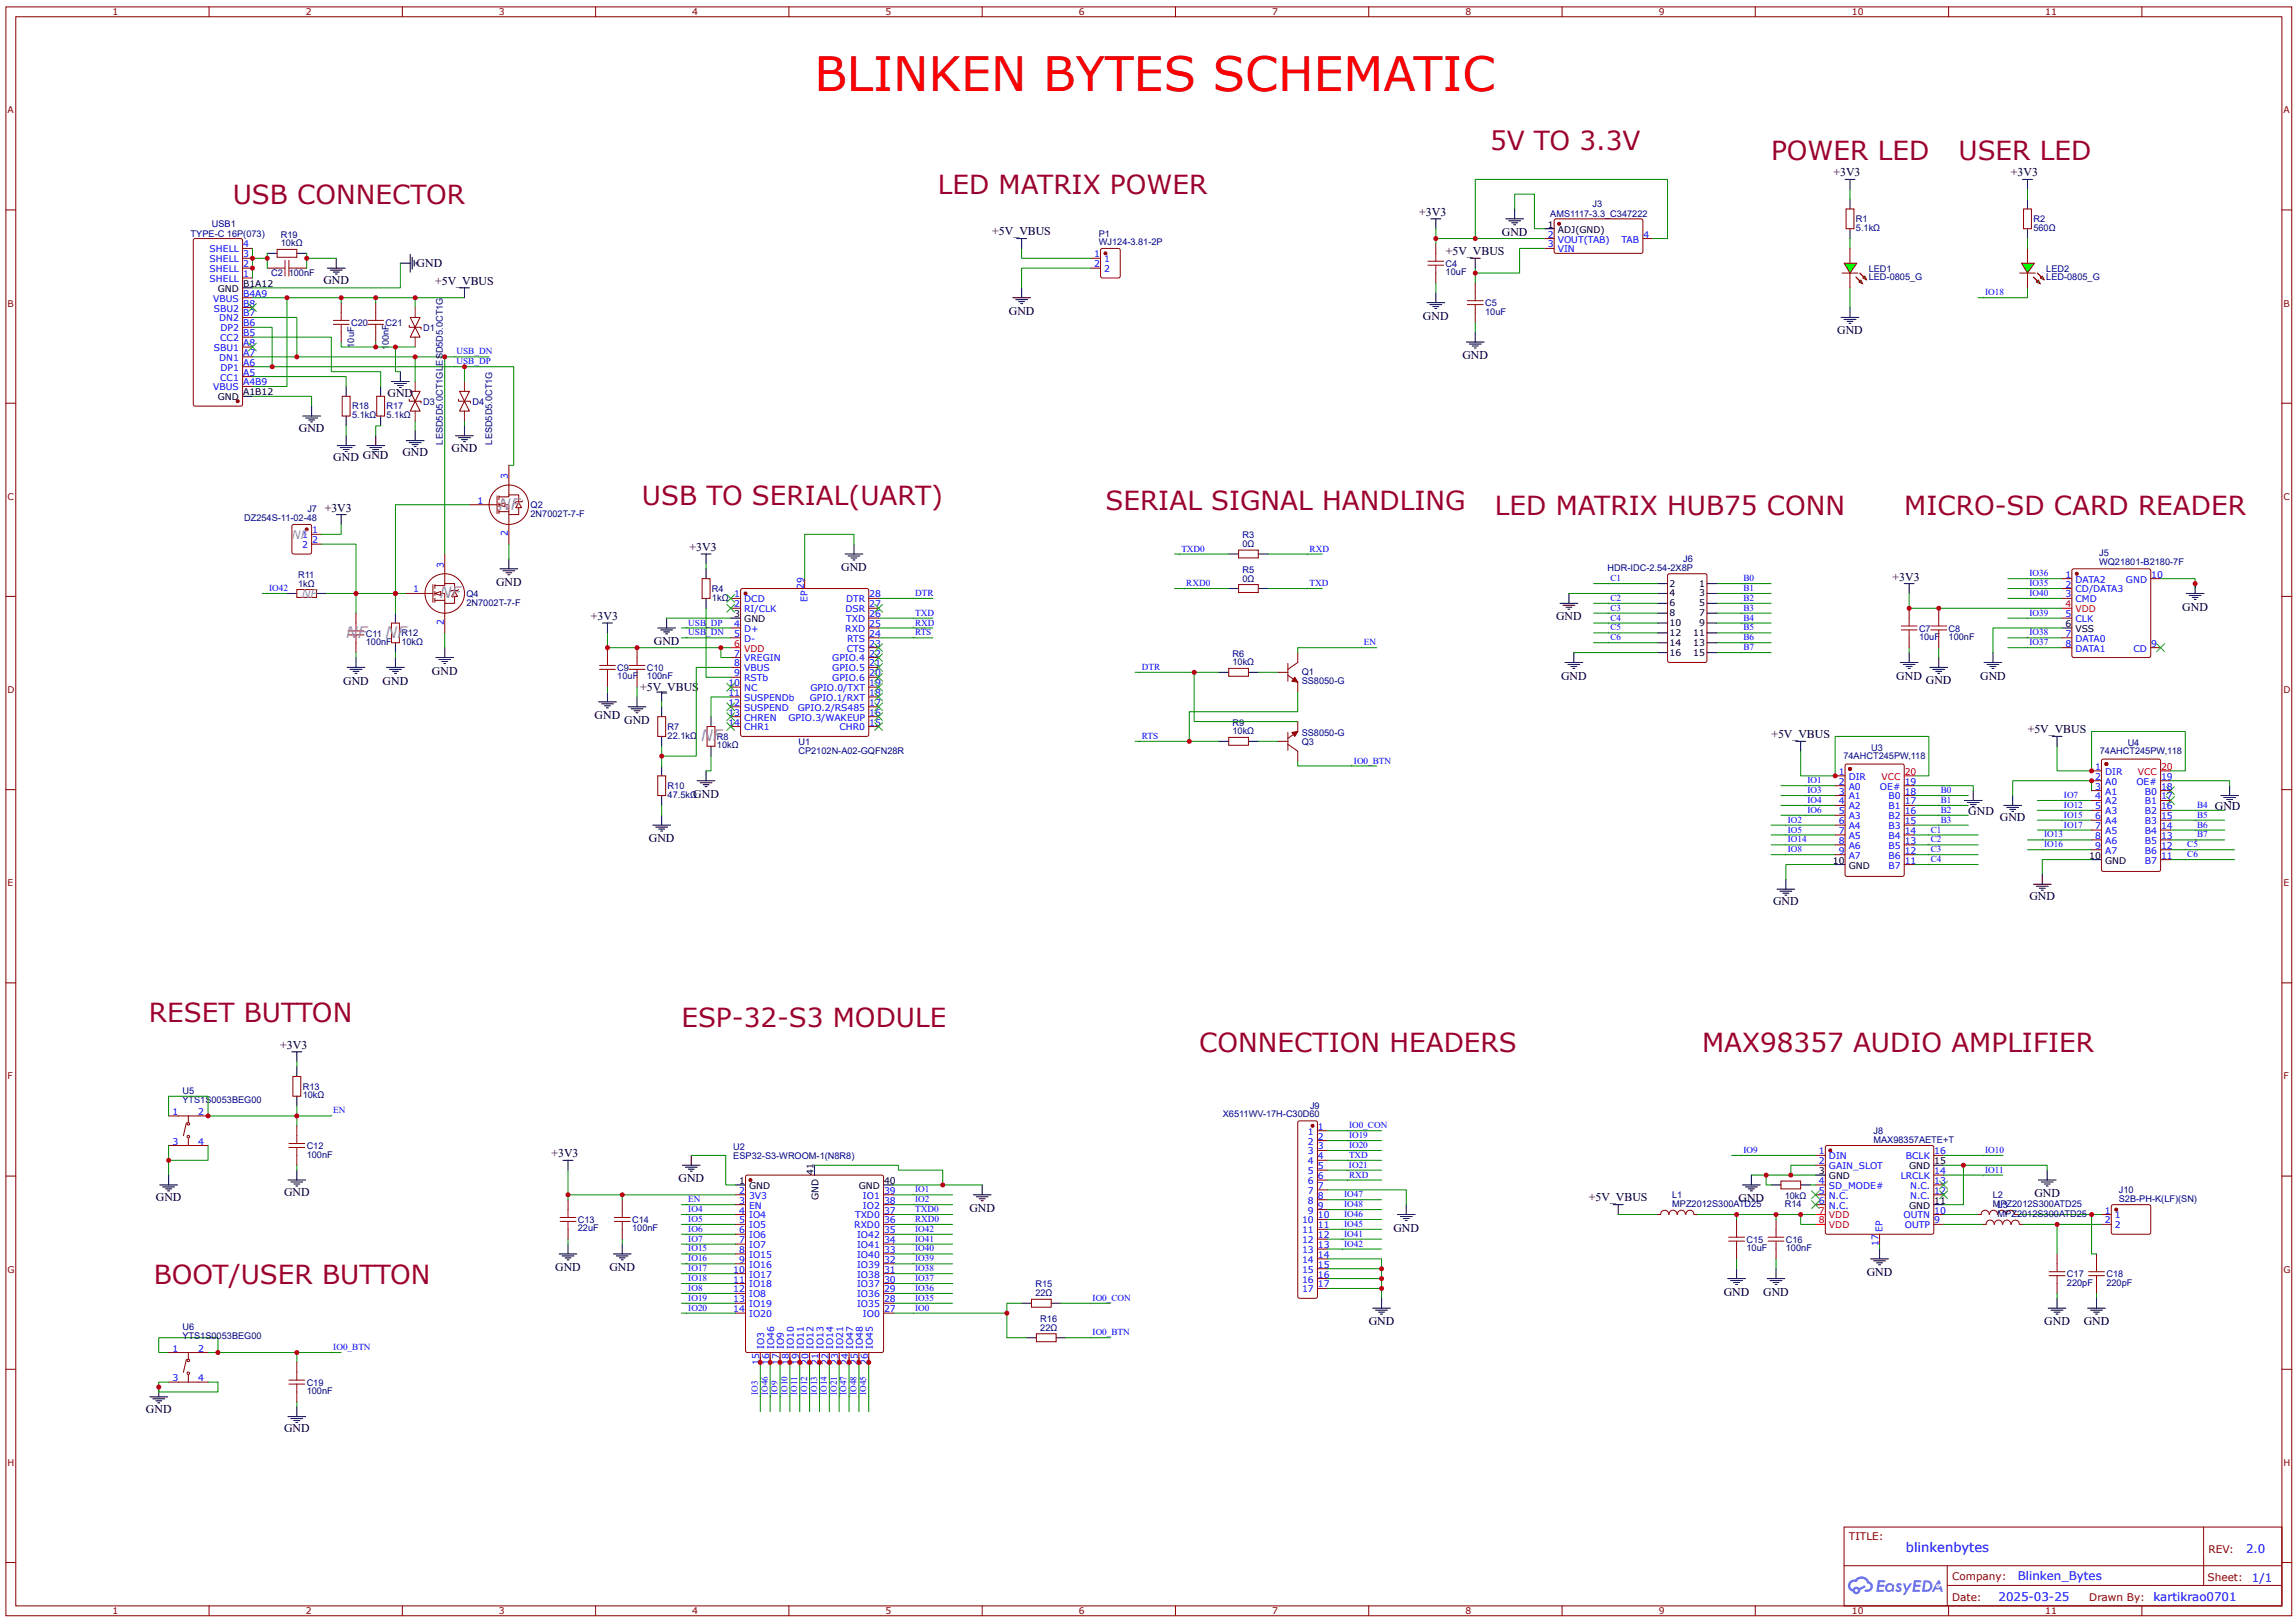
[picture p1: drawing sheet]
<svg xmlns="http://www.w3.org/2000/svg" width="297mm" height="210mm" viewBox="0 0 297 210" stroke-linecap="round" stroke-linejoin="round" font-family="sans-serif">
<defs><g id="words">
<text font-size="6.1" fill="#f00" x="105.4" y="11.7">BLINKEN BYTES SCHEMATIC</text>
<g font-size="3.4" fill="#903">
<text x="192.8" y="19.4">5V TO 3.3V</text>
<text x="229.1" y="20.7">POWER LED</text>
<text x="253.3" y="20.7">USER LED</text>
<text x="30.1" y="26.4">USB CONNECTOR</text>
<text x="121.3" y="25.1">LED MATRIX POWER</text>
<text x="83" y="65.3">USB TO SERIAL(UART)</text>
<text x="143" y="66">SERIAL SIGNAL HANDLING</text>
<text x="193.4" y="66.6">LED MATRIX HUB75 CONN</text>
<text x="246.3" y="66.6">MICRO-SD CARD READER</text>
<text x="19.3" y="132.3">RESET BUTTON</text>
<text x="88.1" y="132.9">ESP-32-S3 MODULE</text>
<text x="155.1" y="136.1">CONNECTION HEADERS</text>
<text x="220.2" y="136.1">MAX98357 AUDIO AMPLIFIER</text>
<text x="19.9" y="166.1">BOOT/USER BUTTON</text>
</g>
<g font-size="2" fill="#999">
<text x="64.5" y="66">NF</text>
<text x="56.9" y="77.4">NF</text>
<text x="44.8" y="82.5">NF</text>
<text x="49.9" y="82.5">NF</text>
<text x="90.7" y="95.9">NF</text>
</g>
<text font-size="1.7" fill="#00f" x="246.5" y="200.9">blinkenbytes</text>
<g font-size="1.5">
<text x="237.2" y="22.8">+3V3</text>
<text x="260.1" y="22.8">+3V3</text>
<text x="183.6" y="27.9">+3V3</text>
<text x="53.9" y="34.6">GND</text>
<text x="128.4" y="30.4">+5V_VBUS</text>
<text x="187" y="33">+5V_VBUS</text>
<text x="194.3" y="30.5">GND</text>
<text x="41.8" y="36.7">GND</text>
<text x="56.3" y="36.8">+5V_VBUS</text>
<text x="130.5" y="40.7">GND</text>
<text x="184.1" y="41.4">GND</text>
<text x="189.2" y="46.5">GND</text>
<text x="237.7" y="43.3">GND</text>
<text x="50.1" y="51.4">GND</text>
<text x="38.7" y="55.9">GND</text>
<text x="43.1" y="59.7">GND GND</text>
<text x="52" y="59.1">GND</text>
<text x="58.4" y="58.4">GND</text>
<text x="42" y="66.2">+3V3</text>
<text x="89.2" y="71.3">+3V3</text>
<text x="64.2" y="75.8">GND</text>
<text x="108.8" y="73.9">GND</text>
<text x="244.8" y="75.1">+3V3</text>
<text x="76.4" y="80.2">+3V3</text>
<text x="84.6" y="83.5">GND</text>
<text x="201.3" y="80.3">GND</text>
<text x="282.3" y="79">GND</text>
<text x="44.4" y="88.6">GND</text>
<text x="49.5" y="88.6">GND</text>
<text x="55.9" y="87.3">GND</text>
<text x="82.8" y="89.4">+5V_VBUS</text>
<text x="201.9" y="87.9">GND</text>
<text x="245.3" y="87.9">GND</text>
<text x="249.1" y="88.6">GND</text>
<text x="256.2" y="87.9">GND</text>
<text x="76.9" y="93">GND</text>
<text x="80.7" y="93.7">GND</text>
<text x="229.1" y="95.5">+5V_VBUS</text>
<text x="262.3" y="94.9">+5V_VBUS</text>
<text x="89.7" y="103.2">GND</text>
<text x="254.6" y="105.5">GND</text>
<text x="258.7" y="106.3">GND</text>
<text x="286.5" y="104.9">GND</text>
<text x="83.9" y="109">GND</text>
<text x="229.4" y="117.1">GND</text>
<text x="262.5" y="116.5">GND</text>
<text x="36.3" y="135.7">+3V3</text>
<text x="71.3" y="149.8">+3V3</text>
<text x="20.2" y="155.4">GND</text>
<text x="36.7" y="154.7">GND</text>
<text x="87.8" y="153">GND</text>
<text x="205.5" y="155.5">+5V_VBUS</text>
<text x="224.9" y="155.5">GND</text>
<text x="263.2" y="154.9">GND</text>
<text x="125.4" y="156.8">GND</text>
<text x="180.3" y="159.4">GND</text>
<text x="71.8" y="164.5">GND</text>
<text x="78.8" y="164.5">GND</text>
<text x="223" y="167.6">GND</text>
<text x="228.1" y="167.6">GND</text>
<text x="241.5" y="165.1">GND</text>
<text x="177.1" y="171.5">GND</text>
<text x="264.4" y="171.5">GND</text>
<text x="269.5" y="171.5">GND</text>
<text x="18.9" y="182.8">GND</text>
<text x="36.7" y="185.4">GND</text>
</g>
<g font-size="1.5" fill="#999">
<text x="37.8" y="69.8">NF</text>
<text x="39" y="77.4">NF</text>
</g>
<g font-size="1.5" fill="#00f">
<text x="290.5" y="200.9">2.0</text>
<text x="258.5" y="207.2">2025-03-25</text>
<text x="261" y="204.4">Blinken_Bytes</text>
<text x="278.6" y="207.2">kartikrao0701</text>
<text x="291.3" y="204.7">1/1</text>
</g>
<g font-size="1.4" fill="#800">
<text x="239.2" y="199.3">TITLE:</text>
<text x="285.7" y="200.9">REV:</text>
<text x="252.5" y="207.2">Date:</text>
<text x="252.5" y="204.4">Company:</text>
<text x="270.3" y="207.2">Drawn By:</text>
<text x="285.6" y="204.6">Sheet:</text>
</g>
<g font-size="1.2" fill="#800">
<text x="14.5" y="2">1</text>
<text x="39.5" y="2">2</text>
<text x="64.5" y="2">3</text>
<text x="89.6" y="2">4</text>
<text x="114.6" y="2">5</text>
<text x="139.6" y="2">6</text>
<text x="164.6" y="2">7</text>
<text x="189.6" y="2">8</text>
<text x="214.6" y="2">9</text>
<text x="239.6" y="2">10</text>
<text x="264.6" y="2">11</text>
<text x="1" y="14.7">A</text>
<text x="295.4" y="14.7">A</text>
<text x="1" y="39.7">B</text>
<text x="295.4" y="39.7">B</text>
<text x="1" y="64.7">C</text>
<text x="295.4" y="64.7">C</text>
<text x="1" y="89.7">D</text>
<text x="295.4" y="89.7">D</text>
<text x="1" y="114.7">E</text>
<text x="295.4" y="114.7">E</text>
<text x="1" y="139.7">F</text>
<text x="295.4" y="139.7">F</text>
<text x="1" y="164.7">G</text>
<text x="295.4" y="164.7">G</text>
<text x="1" y="189.7">H</text>
<text x="295.4" y="189.7">H</text>
<text x="14.5" y="208.9">1</text>
<text x="39.5" y="208.9">2</text>
<text x="64.5" y="208.9">3</text>
<text x="89.6" y="208.9">4</text>
<text x="114.6" y="208.9">5</text>
<text x="139.6" y="208.9">6</text>
<text x="164.6" y="208.9">7</text>
<text x="189.6" y="208.9">8</text>
<text x="214.6" y="208.9">9</text>
<text x="239.6" y="208.9">10</text>
<text x="264.6" y="208.9">11</text>
</g>
<g font-size="1.2" fill="#000080">
<text x="27.4" y="29.3">USB1</text>
<text x="200.5" y="28.1">AMS1117-3.3_C347222</text>
<text x="206" y="26.8">J3</text>
<text x="240.1" y="29.9">5.1kΩ</text>
<text x="240.1" y="28.7">R1</text>
<text x="263" y="29.9">560Ω</text>
<text x="263" y="28.7">R2</text>
<text x="24.7" y="30.6">TYPE-C 16P(073)</text>
<text x="35.1" y="35.7">C2</text>
<text x="36.3" y="31.9">10kΩ</text>
<text x="36.3" y="30.8">R19</text>
<text x="37.3" y="35.7">100nF</text>
<text x="142.1" y="31.7">WJ124-3.81-2P</text>
<text x="142.1" y="30.6">P1</text>
<text x="187" y="35.6">10uF</text>
<text x="187" y="34.5">C4</text>
<text x="241.7" y="35.1">LED1</text>
<text x="264.7" y="35.1">LED2</text>
<text x="192.1" y="40.7">10uF</text>
<text x="192.1" y="39.6">C5</text>
<text x="241.7" y="36.2">LED-0805_G</text>
<text x="264.7" y="36.2">LED-0805_G</text>
<text x="45.4" y="42.2">C20</text>
<text x="45.8" y="45" transform="rotate(-90 45.8 45)">10uF</text>
<text x="49.9" y="42.2">C21</text>
<text x="50.3" y="45.3" transform="rotate(-90 50.3 45.3)">1</text>
<text x="50.3" y="44.7" transform="rotate(-90 50.3 44.7)">00nF</text>
<text x="54.7" y="42.8">D1</text>
<text x="57.3" y="47.3" transform="rotate(-90 57.3 47.3)">ESD5D5.0CT1G</text>
<text x="45.5" y="53">R18</text>
<text x="50" y="53">R17</text>
<text x="54.7" y="52.4">D3</text>
<text x="61.1" y="52.4">D4</text>
<text x="45.5" y="54.1">5.1kΩ</text>
<text x="50" y="54.1">5.1kΩ</text>
<text x="57.3" y="57.5" transform="rotate(-90 57.3 57.5)">LESD5D5.0CT1GL</text>
<text x="63.7" y="57.5" transform="rotate(-90 63.7 57.5)">LESD5D5.0CT1G</text>
<text x="68.6" y="65.7">Q2</text>
<text x="31.6" y="67.4">DZ254S-11-02-48</text>
<text x="39.8" y="66.3">J7</text>
<text x="68.6" y="66.9">2N7002T-7-F</text>
<text x="160.7" y="70.8">0Ω</text>
<text x="160.7" y="69.6">R3</text>
<text x="271.5" y="72">J5</text>
<text x="38.6" y="75.9">1kΩ</text>
<text x="38.6" y="74.8">R11</text>
<text x="60.3" y="77.2">Q4</text>
<text x="92.1" y="77.7">1kΩ</text>
<text x="92.1" y="76.6">R4</text>
<text x="160.7" y="75.3">0Ω</text>
<text x="160.7" y="74.1">R5</text>
<text x="208" y="73.9">HDR-IDC-2.54-2X8P</text>
<text x="217.7" y="72.7">J6</text>
<text x="271.5" y="73.1">WQ21801-B2180-7F</text>
<text x="47.3" y="83.5">100nF</text>
<text x="47.3" y="82.4">C11</text>
<text x="51.9" y="83.4">10kΩ</text>
<text x="51.9" y="82.3">R12</text>
<text x="60.3" y="78.4">2N7002T-7-F</text>
<text x="248.2" y="82.8">10uF</text>
<text x="248.2" y="81.7">C7</text>
<text x="252.1" y="82.8">100nF</text>
<text x="252.1" y="81.7">C8</text>
<text x="79.9" y="87.9">10uF</text>
<text x="79.9" y="86.8">C9</text>
<text x="83.7" y="87.9">100nF</text>
<text x="83.7" y="86.8">C10</text>
<text x="159.4" y="86.1">10kΩ</text>
<text x="159.4" y="85">R6</text>
<text x="168.4" y="88.6">SS8050-G</text>
<text x="168.4" y="87.4">Q1</text>
<text x="86.4" y="95.6">22.1kΩ</text>
<text x="86.4" y="94.4">R7</text>
<text x="92.7" y="95.7">R8</text>
<text x="159.4" y="95">10kΩ</text>
<text x="159.4" y="93.9">R9</text>
<text x="168.4" y="95.2">SS8050-G</text>
<text x="92.7" y="96.8">10kΩ</text>
<text x="103.3" y="97.5">CP2102N-A02-GQFN28R</text>
<text x="103.3" y="96.4">U1</text>
<text x="168.4" y="96.4">Q3</text>
<text x="238.5" y="98.3">74AHCT245PW,118</text>
<text x="242.1" y="97.2">U3</text>
<text x="271.6" y="97.6">74AHCT245PW,118</text>
<text x="275.2" y="96.6">U4</text>
<text x="86.4" y="103.2">47.5kΩ</text>
<text x="86.4" y="102.1">R10</text>
<text x="23.6" y="142.7">YTS1S0053BEG00</text>
<text x="23.6" y="141.5">U5</text>
<text x="39.2" y="142.1">10kΩ</text>
<text x="39.2" y="141">R13</text>
<text x="169.5" y="143.5">J9</text>
<text x="39.7" y="149.8">100nF</text>
<text x="39.7" y="148.7">C12</text>
<text x="94.9" y="148.9">U2</text>
<text x="158.2" y="144.6">X6511WV-17H-C30D60</text>
<text x="242.4" y="147.8">MAX98357AETE+T</text>
<text x="242.4" y="146.7">J8</text>
<text x="94.9" y="150">ESP32-S3-WROOM-1(N8R8)</text>
<text x="216.3" y="155.1">L1</text>
<text x="230.9" y="155.1">10kΩ</text>
<text x="257.8" y="155.1">L2</text>
<text x="274.1" y="155.5">S2B-PH-K(LF)(SN)</text>
<text x="274.1" y="154.4">J10</text>
<text x="74.8" y="159.4">22uF</text>
<text x="74.8" y="158.3">C13</text>
<text x="81.8" y="159.4">100nF</text>
<text x="81.8" y="158.3">C14</text>
<text x="216.3" y="156.2">MPZ2012S300ATD25</text>
<text x="225.9" y="161.9">10uF</text>
<text x="225.9" y="160.8">C15</text>
<text x="230.9" y="156.2">R14</text>
<text x="231" y="161.9">100nF</text>
<text x="231" y="160.8">C16</text>
<text x="257.8" y="156.2">MLP3Z2012S300ATD25</text>
<text x="258.4" y="157.5">MPZ2012S300ATD25</text>
<text x="133.9" y="167.7">22Ω</text>
<text x="133.9" y="166.6">R15</text>
<text x="267.4" y="166.4">220pF</text>
<text x="267.4" y="165.2">C17</text>
<text x="272.5" y="166.4">220pF</text>
<text x="272.5" y="165.2">C18</text>
<text x="23.6" y="173.3">YTS1S0053BEG00</text>
<text x="23.6" y="172.1">U6</text>
<text x="134.6" y="172.2">22Ω</text>
<text x="134.6" y="171">R16</text>
<text x="39.7" y="179.3">C19</text>
<text x="39.7" y="180.4">100nF</text>
</g>
<g font-size="1.2">
<text x="200.2" y="29.5">1</text>
<text x="201.5" y="30.1">ADJ(GND)</text>
<text x="28.2" y="37.8">GND</text>
<text x="31.4" y="37.1">B1A12</text>
<text x="28.2" y="51.8">GND</text>
<text x="31.4" y="51.2">A1B12</text>
<text x="216" y="75.9">2</text>
<text x="216" y="77.2">4</text>
<text x="219.8" y="75.9">1</text>
<text x="219.8" y="77.2">3</text>
<text x="95" y="79.9">3</text>
<text x="96.3" y="80.5">GND</text>
<text x="216" y="78.5">6</text>
<text x="216" y="79.7">8</text>
<text x="216" y="81">10</text>
<text x="216" y="82.3">12</text>
<text x="216" y="83.6">14</text>
<text x="219" y="82.3">11</text>
<text x="219" y="83.6">13</text>
<text x="219.8" y="78.5">5</text>
<text x="219.8" y="79.7">7</text>
<text x="219.8" y="81">9</text>
<text x="267.2" y="81.1">6</text>
<text x="268.5" y="81.8">VSS</text>
<text x="216" y="84.8">16</text>
<text x="219" y="84.8">15</text>
<text x="237.1" y="111.7">10</text>
<text x="239.1" y="112.4">GND</text>
<text x="270.3" y="111.1">10</text>
<text x="272.3" y="111.7">GND</text>
<text x="95.6" y="153.2">1</text>
<text x="96.9" y="153.8">GND</text>
<text x="105.2" y="152" transform="rotate(-90 105.2 152)">41</text>
<text x="105.9" y="155.3" transform="rotate(-90 105.9 155.3)">GND</text>
<text x="111.1" y="153.8">GND</text>
<text x="114.4" y="153.2">40</text>
<text x="235.3" y="151.9">3</text>
<text x="236.6" y="152.6">GND</text>
<text x="247" y="151.3">GND</text>
<text x="250.2" y="155.8">11</text>
<text x="250.2" y="150.7">15</text>
<text x="247" y="156.4">GND</text>
</g>
<g font-size="1.2" fill="#00f">
<text x="27.1" y="32.7">SHELL</text>
<text x="27.1" y="33.9">SHELL</text>
<text x="27.1" y="35.2">SHELL</text>
<text x="31.4" y="32">4</text>
<text x="31.4" y="33.3">3</text>
<text x="31.4" y="34.6">2</text>
<text x="31.4" y="35.8">1</text>
<text x="141.5" y="33.3">1</text>
<text x="141.5" y="34.6">2</text>
<text x="142.8" y="33.9">1</text>
<text x="142.8" y="35.2">2</text>
<text x="200.2" y="30.7">2</text>
<text x="200.2" y="32">3</text>
<text x="201.5" y="31.4">VOUT(TAB)</text>
<text x="201.5" y="32.7">VIN</text>
<text x="209.8" y="31.4">TAB</text>
<text x="212.6" y="30.7">4</text>
<text x="27.1" y="36.5">SHELL</text>
<text x="27.6" y="39">VBUS</text>
<text x="27.6" y="40.3">SBU2</text>
<text x="28.3" y="41.6">DN2</text>
<text x="31.4" y="38.4">B4A9</text>
<text x="31.4" y="39.7">B8</text>
<text x="31.4" y="40.9">B7</text>
<text x="256.8" y="38.2">IO18</text>
<text x="27.6" y="45.4">SBU1</text>
<text x="28.3" y="46.7">DN1</text>
<text x="28.5" y="44.1">CC2</text>
<text x="28.5" y="42.9">DP2</text>
<text x="28.5" y="48">DP1</text>
<text x="31.4" y="42.2">B6</text>
<text x="31.4" y="43.5">B5</text>
<text x="31.4" y="44.8">A8</text>
<text x="31.4" y="46.1">A7</text>
<text x="31.4" y="47.3">A6</text>
<text x="59.1" y="47.1">USB_DP</text>
<text x="59.1" y="45.9">USB_DN</text>
<text x="27.6" y="50.5">VBUS</text>
<text x="28.5" y="49.2">CC1</text>
<text x="31.4" y="48.6">A5</text>
<text x="31.4" y="49.9">A4B9</text>
<text x="61.7" y="65.2">1</text>
<text x="65.7" y="62" transform="rotate(-90 65.7 62)">3</text>
<text x="39.1" y="69.7">1</text>
<text x="39.1" y="70.9">2</text>
<text x="40.4" y="69">1</text>
<text x="40.4" y="70.3">2</text>
<text x="65.7" y="69.4" transform="rotate(-90 65.7 69.4)">2</text>
<text x="152.8" y="71.4">TXD0</text>
<text x="169.4" y="71.4">RXD</text>
<text x="34.8" y="76.5">IO42</text>
<text x="53.5" y="76.7">1</text>
<text x="57.4" y="73.5" transform="rotate(-90 57.4 73.5)">3</text>
<text x="95" y="77.3">1</text>
<text x="96.3" y="77.9">DCD</text>
<text x="104" y="76.2" transform="rotate(-90 104 76.2)">29</text>
<text x="104.5" y="77.9" transform="rotate(-90 104.5 77.9)">EP</text>
<text x="109.5" y="77.9">DTR</text>
<text x="112.4" y="77.3">28</text>
<text x="118.4" y="77.1">DTR</text>
<text x="153.5" y="75.8">RXD0</text>
<text x="169.4" y="75.8">TXD</text>
<text x="208.3" y="77.8">C2</text>
<text x="208.3" y="75.2">C1</text>
<text x="225.5" y="77.8">B2</text>
<text x="225.5" y="76.5">B1</text>
<text x="225.5" y="75.2">B0</text>
<text x="262.5" y="74.6">IO36</text>
<text x="262.5" y="75.8">IO35</text>
<text x="262.5" y="77.1">IO40</text>
<text x="267.2" y="77.3">3</text>
<text x="267.2" y="76">2</text>
<text x="267.2" y="74.8">1</text>
<text x="268.5" y="77.9">CMD</text>
<text x="268.5" y="76.7">CD/DATA3</text>
<text x="268.5" y="75.4">DATA2</text>
<text x="275" y="75.4">GND</text>
<text x="278.3" y="74.8">10</text>
<text x="57.4" y="80.9" transform="rotate(-90 57.4 80.9)">2</text>
<text x="89" y="82.2">USB</text>
<text x="89" y="80.9">USB</text>
<text x="91.4" y="82.2">_DN</text>
<text x="91.4" y="80.9">_DP</text>
<text x="95" y="78.6">2</text>
<text x="95" y="81.1">4</text>
<text x="95" y="82.4">5</text>
<text x="96.3" y="79.2">RI/CLK</text>
<text x="96.3" y="81.8">D+</text>
<text x="96.3" y="83">D-</text>
<text x="109.4" y="81.8">RXD</text>
<text x="109.4" y="79.2">DSR</text>
<text x="109.4" y="80.5">TXD</text>
<text x="109.6" y="83">RTS</text>
<text x="112.4" y="83.7">23</text>
<text x="112.4" y="82.4">24</text>
<text x="112.4" y="81.1">25</text>
<text x="112.4" y="79.9">26</text>
<text x="112.4" y="78.6">27</text>
<text x="118.4" y="79.7">TXD</text>
<text x="118.4" y="80.9">RXD</text>
<text x="118.4" y="82.2">RTS</text>
<text x="176.4" y="83.5">EN</text>
<text x="208.3" y="82.9">C6</text>
<text x="208.3" y="80.3">C4</text>
<text x="208.3" y="81.6">C5</text>
<text x="208.3" y="79">C3</text>
<text x="225.5" y="82.9">B6</text>
<text x="225.5" y="80.3">B4</text>
<text x="225.5" y="79">B3</text>
<text x="225.5" y="81.6">B5</text>
<text x="262.5" y="82.2">IO38</text>
<text x="262.5" y="83.5">IO37</text>
<text x="262.5" y="79.7">IO39</text>
<text x="267.2" y="83.7">8</text>
<text x="267.2" y="82.4">7</text>
<text x="267.2" y="79.9">5</text>
<text x="268.5" y="83">DATA0</text>
<text x="268.5" y="80.5">CLK</text>
<text x="278.3" y="83.7">9</text>
<text x="94.2" y="88.8">10</text>
<text x="95" y="85">7</text>
<text x="95" y="86.2">8</text>
<text x="95" y="87.5">9</text>
<text x="96.3" y="85.6">VREGIN</text>
<text x="96.3" y="86.9">VBUS</text>
<text x="96.3" y="88.1">RSTb</text>
<text x="96.3" y="89.4">NC</text>
<text x="104.8" y="89.4">GPIO.0/TXT</text>
<text x="107.7" y="88.1">GPIO.6</text>
<text x="107.7" y="86.9">GPIO.5</text>
<text x="107.7" y="85.6">GPIO.4</text>
<text x="109.5" y="84.3">CTS</text>
<text x="112.4" y="88.8">19</text>
<text x="112.4" y="87.5">20</text>
<text x="112.4" y="86.2">21</text>
<text x="112.4" y="85">22</text>
<text x="147.7" y="86.7">DTR</text>
<text x="225.5" y="84.1">B7</text>
<text x="268.5" y="84.3">DATA1</text>
<text x="276" y="84.3">CD</text>
<text x="94.2" y="90.1">11</text>
<text x="94.2" y="91.3">12</text>
<text x="94.2" y="92.6">13</text>
<text x="94.2" y="93.9">14</text>
<text x="96.3" y="90.7">SUSPENDb</text>
<text x="96.3" y="92">SUSPEND</text>
<text x="96.3" y="93.3">CHREN</text>
<text x="96.3" y="94.5">CHR1</text>
<text x="102" y="93.3">GPIO.3/WAKEUP</text>
<text x="103.2" y="92">GPIO.2/RS485</text>
<text x="104.7" y="90.7">GPIO.1/RXT</text>
<text x="108.6" y="94.5">CHR0</text>
<text x="112.4" y="93.9">15</text>
<text x="112.4" y="92.6">16</text>
<text x="112.4" y="91.3">17</text>
<text x="112.4" y="90.1">18</text>
<text x="147.7" y="95.6">RTS</text>
<text x="175.1" y="98.8">IO0_BTN</text>
<text x="233.8" y="101.4">IO1</text>
<text x="237.9" y="100.3">1</text>
<text x="237.9" y="101.5">2</text>
<text x="239.1" y="100.9">DIR</text>
<text x="246.4" y="101.5">19</text>
<text x="271" y="99.6">1</text>
<text x="271" y="100.9">2</text>
<text x="272.3" y="100.3">DIR</text>
<text x="272.3" y="101.5">A0</text>
<text x="276.4" y="101.5">OE#</text>
<text x="279.6" y="100.9">19</text>
<text x="231.3" y="107.7">IO5</text>
<text x="231.3" y="106.5">IO2</text>
<text x="233.8" y="102.6">IO3</text>
<text x="233.8" y="103.9">IO4</text>
<text x="233.8" y="105.2">IO6</text>
<text x="237.9" y="102.8">3</text>
<text x="237.9" y="104.1">4</text>
<text x="237.9" y="105.4">5</text>
<text x="237.9" y="106.6">6</text>
<text x="237.9" y="107.9">7</text>
<text x="239.1" y="102.2">A0</text>
<text x="239.1" y="103.5">A1</text>
<text x="239.1" y="104.7">A2</text>
<text x="239.1" y="106">A3</text>
<text x="239.1" y="107.3">A4</text>
<text x="243.2" y="102.2">OE#</text>
<text x="244.3" y="107.3">B3</text>
<text x="244.3" y="106">B2</text>
<text x="244.3" y="104.7">B1</text>
<text x="244.3" y="103.5">B0</text>
<text x="246.4" y="107.9">14</text>
<text x="246.4" y="106.6">15</text>
<text x="246.4" y="105.4">16</text>
<text x="246.4" y="104.1">17</text>
<text x="246.4" y="102.8">18</text>
<text x="249.8" y="107.7">C1</text>
<text x="251" y="102.6">B0</text>
<text x="251" y="103.9">B1</text>
<text x="251" y="105.2">B2</text>
<text x="251" y="106.5">B3</text>
<text x="267" y="103.3">IO7</text>
<text x="267" y="105.8">IO15</text>
<text x="267" y="107.1">IO17</text>
<text x="267" y="104.5">IO12</text>
<text x="271" y="102.2">3</text>
<text x="271" y="103.5">4</text>
<text x="271" y="104.7">5</text>
<text x="271" y="106">6</text>
<text x="271" y="107.3">7</text>
<text x="272.3" y="102.8">A1</text>
<text x="272.3" y="104.1">A2</text>
<text x="272.3" y="105.4">A3</text>
<text x="272.3" y="106.6">A4</text>
<text x="272.3" y="107.9">A5</text>
<text x="277.5" y="107.9">B4</text>
<text x="277.5" y="106.6">B3</text>
<text x="277.5" y="105.4">B2</text>
<text x="277.5" y="104.1">B1</text>
<text x="277.5" y="102.8">B0</text>
<text x="279.6" y="107.3">14</text>
<text x="279.6" y="106">15</text>
<text x="279.6" y="104.7">16</text>
<text x="279.6" y="103.5">17</text>
<text x="279.6" y="102.2">18</text>
<text x="284.2" y="104.5">B4</text>
<text x="284.2" y="107.1">B6</text>
<text x="284.2" y="105.8">B5</text>
<text x="231.3" y="110.3">IO8</text>
<text x="231.3" y="109">IO14</text>
<text x="237.9" y="109.2">8</text>
<text x="237.9" y="110.5">9</text>
<text x="239.1" y="108.6">A5</text>
<text x="239.1" y="109.8">A6</text>
<text x="239.1" y="111.1">A7</text>
<text x="244.3" y="112.4">B7</text>
<text x="244.3" y="111.1">B6</text>
<text x="244.3" y="109.8">B5</text>
<text x="244.3" y="108.6">B4</text>
<text x="246.4" y="111.7">11</text>
<text x="246.4" y="110.5">12</text>
<text x="246.4" y="109.2">13</text>
<text x="249.8" y="109">C2</text>
<text x="249.8" y="111.6">C4</text>
<text x="249.8" y="110.3">C3</text>
<text x="264.4" y="109.6">IO16</text>
<text x="264.4" y="108.4">IO13</text>
<text x="271" y="108.6">8</text>
<text x="271" y="109.8">9</text>
<text x="272.3" y="109.2">A6</text>
<text x="272.3" y="110.5">A7</text>
<text x="277.5" y="111.7">B7</text>
<text x="277.5" y="110.5">B6</text>
<text x="277.5" y="109.2">B5</text>
<text x="279.6" y="111.1">11</text>
<text x="279.6" y="109.8">12</text>
<text x="279.6" y="108.6">13</text>
<text x="282.9" y="110.9">C6</text>
<text x="282.9" y="109.6">C5</text>
<text x="284.2" y="108.4">B7</text>
<text x="22.3" y="148.1">3</text>
<text x="22.3" y="144.3">1</text>
<text x="25.6" y="148.1">4</text>
<text x="25.6" y="144.3">2</text>
<text x="43.1" y="144.1">EN</text>
<text x="169.2" y="146.8">1</text>
<text x="169.2" y="148.1">2</text>
<text x="169.2" y="149.4">3</text>
<text x="170.5" y="146.2">1</text>
<text x="170.5" y="147.5">2</text>
<text x="170.5" y="148.7">3</text>
<text x="174.5" y="146">IO0_CON</text>
<text x="174.5" y="147.3">IO19</text>
<text x="174.5" y="148.6">IO20</text>
<text x="174.5" y="149.8">TXD</text>
<text x="225.5" y="149.2">IO9</text>
<text x="235.3" y="149.4">1</text>
<text x="250.2" y="149.4">16</text>
<text x="256.8" y="149.2">IO10</text>
<text x="89" y="155.6">EN</text>
<text x="95.6" y="154.5">2</text>
<text x="95.6" y="155.8">3</text>
<text x="96.9" y="155.1">3V3</text>
<text x="111.6" y="155.1">IO1</text>
<text x="114.4" y="155.8">38</text>
<text x="114.4" y="154.5">39</text>
<text x="118.4" y="155.6">IO2</text>
<text x="118.4" y="154.3">IO1</text>
<text x="169.2" y="150.7">4</text>
<text x="169.2" y="151.9">5</text>
<text x="169.2" y="153.2">6</text>
<text x="169.2" y="154.5">7</text>
<text x="169.2" y="155.8">8</text>
<text x="170.5" y="150">4</text>
<text x="170.5" y="151.3">5</text>
<text x="170.5" y="152.6">6</text>
<text x="170.5" y="153.8">7</text>
<text x="170.5" y="155.1">8</text>
<text x="173.9" y="154.9">IO47</text>
<text x="174.5" y="151.1">IO21</text>
<text x="174.5" y="152.4">RXD</text>
<text x="235.3" y="150.7">2</text>
<text x="235.3" y="153.2">4</text>
<text x="235.3" y="154.5">5</text>
<text x="235.3" y="155.8">6</text>
<text x="236.6" y="150">DIN</text>
<text x="236.6" y="151.3">GAIN_SLOT</text>
<text x="236.6" y="153.8">SD_MODE#</text>
<text x="236.6" y="155.1">N.C.</text>
<text x="245.9" y="152.6">LRCLK</text>
<text x="246.5" y="150">BCLK</text>
<text x="247.1" y="155.1">N.C.</text>
<text x="247.1" y="153.8">N.C.</text>
<text x="250.2" y="154.5">12</text>
<text x="250.2" y="153.2">13</text>
<text x="250.2" y="151.9">14</text>
<text x="256.8" y="151.7">IO11</text>
<text x="89" y="156.8">IO4</text>
<text x="89" y="158.1">IO5</text>
<text x="89" y="159.4">IO6</text>
<text x="89" y="160.7">IO7</text>
<text x="89" y="161.9">IO15</text>
<text x="95.6" y="157">4</text>
<text x="95.6" y="158.3">5</text>
<text x="95.6" y="159.6">6</text>
<text x="95.6" y="160.9">7</text>
<text x="96.9" y="156.4">EN</text>
<text x="96.9" y="157.7">IO4</text>
<text x="96.9" y="158.9">IO5</text>
<text x="96.9" y="160.2">IO6</text>
<text x="96.9" y="161.5">IO7</text>
<text x="110.5" y="158.9">RXD0</text>
<text x="110.6" y="157.7">TXD0</text>
<text x="110.9" y="161.5">IO41</text>
<text x="110.9" y="160.2">IO42</text>
<text x="111.6" y="156.4">IO2</text>
<text x="114.4" y="160.9">34</text>
<text x="114.4" y="159.6">35</text>
<text x="114.4" y="158.3">36</text>
<text x="114.4" y="157">37</text>
<text x="118.4" y="158.1">RXD0</text>
<text x="118.4" y="156.8">TXD0</text>
<text x="118.4" y="159.4">IO42</text>
<text x="118.4" y="160.7">IO41</text>
<text x="118.4" y="161.9">IO40</text>
<text x="168.4" y="158.3">10</text>
<text x="168.4" y="159.6">11</text>
<text x="168.4" y="160.9">12</text>
<text x="169.2" y="157">9</text>
<text x="170.5" y="156.4">9</text>
<text x="170.5" y="157.7">10</text>
<text x="170.5" y="158.9">11</text>
<text x="170.5" y="160.2">12</text>
<text x="170.5" y="161.5">13</text>
<text x="173.9" y="161.3">IO42</text>
<text x="173.9" y="160">IO41</text>
<text x="173.9" y="156.2">IO48</text>
<text x="173.9" y="158.8">IO45</text>
<text x="173.9" y="157.5">IO46</text>
<text x="236.6" y="156.4">N.C.</text>
<text x="243" y="161.2" transform="rotate(-90 243 161.2)">17</text>
<text x="243.5" y="159.5" transform="rotate(-90 243.5 159.5)">EP</text>
<text x="246.3" y="157.7">OUTN</text>
<text x="246.4" y="158.9">OUTP</text>
<text x="250.2" y="158.3">9</text>
<text x="250.2" y="157">10</text>
<text x="272.3" y="157">1</text>
<text x="272.3" y="158.3">2</text>
<text x="273.6" y="157.7">1</text>
<text x="273.6" y="158.9">2</text>
<text x="89" y="167">IO8</text>
<text x="89" y="163.2">IO16</text>
<text x="89" y="164.5">IO17</text>
<text x="89" y="165.8">IO18</text>
<text x="94.9" y="164.7">10</text>
<text x="94.9" y="166">11</text>
<text x="94.9" y="167.2">12</text>
<text x="95.6" y="162.1">8</text>
<text x="95.6" y="163.4">9</text>
<text x="96.9" y="162.8">IO15</text>
<text x="96.9" y="164">IO16</text>
<text x="96.9" y="165.3">IO17</text>
<text x="96.9" y="166.6">IO18</text>
<text x="96.9" y="167.9">IO8</text>
<text x="110.9" y="167.9">IO36</text>
<text x="110.9" y="166.6">IO37</text>
<text x="110.9" y="165.3">IO38</text>
<text x="110.9" y="164">IO39</text>
<text x="110.9" y="162.8">IO40</text>
<text x="114.4" y="167.2">29</text>
<text x="114.4" y="166">30</text>
<text x="114.4" y="164.7">31</text>
<text x="114.4" y="163.4">32</text>
<text x="114.4" y="162.1">33</text>
<text x="118.4" y="163.2">IO39</text>
<text x="118.4" y="164.5">IO38</text>
<text x="118.4" y="165.8">IO37</text>
<text x="118.4" y="167">IO36</text>
<text x="168.4" y="162.1">13</text>
<text x="168.4" y="163.4">14</text>
<text x="168.4" y="164.7">15</text>
<text x="168.4" y="166">16</text>
<text x="168.4" y="167.2">17</text>
<text x="170.5" y="162.8">14</text>
<text x="170.5" y="164">15</text>
<text x="170.5" y="165.3">16</text>
<text x="170.5" y="166.6">17</text>
<text x="89" y="168.3">IO19</text>
<text x="89" y="169.6">IO20</text>
<text x="94.9" y="168.5">13</text>
<text x="94.9" y="169.8">14</text>
<text x="96.9" y="169.2">IO19</text>
<text x="96.9" y="170.4">IO20</text>
<text x="110.9" y="169.2">IO35</text>
<text x="111.6" y="170.4">IO0</text>
<text x="114.4" y="169.8">27</text>
<text x="114.4" y="168.5">28</text>
<text x="118.4" y="168.3">IO35</text>
<text x="118.4" y="169.6">IO0</text>
<text x="141.3" y="172.8">IO0_BTN</text>
<text x="141.3" y="168.3">IO0_CON</text>
<text x="22.3" y="178.7">3</text>
<text x="22.3" y="174.9">1</text>
<text x="25.6" y="178.7">4</text>
<text x="25.6" y="174.9">2</text>
<text x="43.1" y="174.7">IO0_BTN</text>
<text x="98.2" y="176.6" transform="rotate(-90 98.2 176.6)">15</text>
<text x="98.9" y="174.5" transform="rotate(-90 98.9 174.5)">IO3</text>
<text x="99.5" y="176.6" transform="rotate(-90 99.5 176.6)">16</text>
<text x="100.1" y="174.5" transform="rotate(-90 100.1 174.5)">IO46</text>
<text x="100.8" y="176.6" transform="rotate(-90 100.8 176.6)">17</text>
<text x="101.4" y="174.5" transform="rotate(-90 101.4 174.5)">IO9</text>
<text x="102.1" y="176.6" transform="rotate(-90 102.1 176.6)">18</text>
<text x="102.7" y="174.5" transform="rotate(-90 102.7 174.5)">IO10</text>
<text x="103.3" y="176.6" transform="rotate(-90 103.3 176.6)">19</text>
<text x="104" y="174.5" transform="rotate(-90 104 174.5)">IO11</text>
<text x="104.6" y="176.6" transform="rotate(-90 104.6 176.6)">20</text>
<text x="105.2" y="174.5" transform="rotate(-90 105.2 174.5)">IO12</text>
<text x="105.9" y="176.6" transform="rotate(-90 105.9 176.6)">21</text>
<text x="106.5" y="174.5" transform="rotate(-90 106.5 174.5)">IO13</text>
<text x="107.2" y="176.6" transform="rotate(-90 107.2 176.6)">22</text>
<text x="107.8" y="174.5" transform="rotate(-90 107.8 174.5)">IO14</text>
<text x="108.4" y="176.6" transform="rotate(-90 108.4 176.6)">23</text>
<text x="109.1" y="174.5" transform="rotate(-90 109.1 174.5)">IO21</text>
<text x="109.7" y="176.6" transform="rotate(-90 109.7 176.6)">24</text>
<text x="110.3" y="174.5" transform="rotate(-90 110.3 174.5)">IO47</text>
<text x="111" y="176.6" transform="rotate(-90 111 176.6)">25</text>
<text x="111.6" y="174.5" transform="rotate(-90 111.6 174.5)">IO48</text>
<text x="112.3" y="176.6" transform="rotate(-90 112.3 176.6)">26</text>
<text x="112.9" y="174.5" transform="rotate(-90 112.9 174.5)">IO45</text>
<text x="98" y="180.5" transform="rotate(-90 98 180.5)">IO3</text>
<text x="99.3" y="180.5" transform="rotate(-90 99.3 180.5)">IO46</text>
<text x="100.6" y="180.5" transform="rotate(-90 100.6 180.5)">IO9</text>
<text x="101.9" y="180.5" transform="rotate(-90 101.9 180.5)">IO10</text>
<text x="103.1" y="180.5" transform="rotate(-90 103.1 180.5)">IO11</text>
<text x="104.4" y="180.5" transform="rotate(-90 104.4 180.5)">IO12</text>
<text x="105.7" y="180.5" transform="rotate(-90 105.7 180.5)">IO13</text>
<text x="107" y="180.5" transform="rotate(-90 107 180.5)">IO14</text>
<text x="108.2" y="180.5" transform="rotate(-90 108.2 180.5)">IO21</text>
<text x="109.5" y="180.5" transform="rotate(-90 109.5 180.5)">IO47</text>
<text x="110.8" y="180.5" transform="rotate(-90 110.8 180.5)">IO48</text>
<text x="112.1" y="180.5" transform="rotate(-90 112.1 180.5)">IO45</text>
</g>
<g font-size="1.2" fill="#f00">
<text x="95" y="83.7">6</text>
<text x="267.2" y="78.6">4</text>
<text x="268.5" y="79.2">VDD</text>
<text x="96.3" y="84.3">VDD</text>
<text x="243.4" y="100.9">VCC</text>
<text x="246.4" y="100.3">20</text>
<text x="276.5" y="100.3">VCC</text>
<text x="279.6" y="99.6">20</text>
<text x="235.3" y="157">7</text>
<text x="235.3" y="158.3">8</text>
<text x="236.6" y="157.7">VDD</text>
<text x="236.6" y="158.9">VDD</text>
</g>
</g></defs>
<path d="M201.1 28.4l.2-.1h11.1l.1 .3v4l-.2 .2h-11.1l-.2-.3v-3.9z" fill="none" stroke="#800" stroke-width=".13"/>
<circle cx="201.7" cy="29" r=".19" fill="#800"/>
<g fill="none" stroke="#800" stroke-width=".13">
<path d="M199.8 30.9h1.2M199.8 32.1h1.2M212.5 30.9h1.3M165.3 87h1.3M166.6 87.4l1.3 .9v1.3M166.6 85.9v2.2M167.9 84.4v1.3l-1.3 .9"/>
<circle cx="201.7" cy="29" r=".19"/>
</g>
<path d="M199.8 29.6h1.2" fill="none" stroke="#000" stroke-width=".13"/>
<path d="M167.5 87.6l.4 .7-.8-.2z" fill="#800"/>
<path d="M165.3 95.9h1.3M166.6 96.3l1.3 .9v1.3M166.6 94.8v2.3M167.5 87.6l.4 .7-.8-.2zM167.9 93.4v1.3l-1.3 .8" fill="none" stroke="#800" stroke-width=".13"/>
<path d="M167.1 94.8l.8-.1-.4 .6z" fill="#800"/>
<g fill="none" stroke="#800" stroke-width=".13">
<path d="M185.7 31.5v1.3M185.7 35.3v1.3M190.8 36.6v1.3M238.8 27h1v2.6h-1zM190.8 40.4v1.3M90.8 74.9h1v2.5h-1zM95.9 76.2h.2h16h.2l.1 .2v18.6l-.1 .2-.2 .1h-16l-.2-.1-.1-.2v-18.6zM160.2 75.6h2.6v1.1h-2.6zM160.2 71.2h2.6v1h-2.6zM78.6 83.8v1.3M78.6 87.6v1.3M82.4 83.8v1.3"/>
<path d="M82.4 87.6v1.3M85.1 92.7h1v2.6h-1zM158.9 95.4h2.6v1h-2.6zM158.9 86.5h2.6v1h-2.6zM167.1 94.8l.8-.1-.4 .6zM85.1 100.4h1v2.5h-1zM37.9 139.3h1v2.6h-1zM38.4 176.3v1.3M38.4 180.1v1.3"/>
</g>
<g fill="none" stroke="#a00000" stroke-width=".13">
<path d="M184.7 34.3h2.1M184.7 33.8h2.1M185.7 32.8v1M185.7 34.3v1M189.8 39.4h2.1M189.8 38.9h2.1M190.8 37.9v1M190.8 39.4v1M77.6 86.1h2M77.6 86.6h2M78.6 85.1v1M78.6 86.6v1"/>
<path d="M81.4 86.1h2M81.4 86.6h2M82.4 85.1v1M82.4 86.6v1M37.4 178.6h2M37.4 179.1h2M38.4 177.6v1M38.4 179.1v1"/>
</g>
<g fill="none" stroke="#000" stroke-width=".13">
<path d="M184.6 39.2h2.3M185 39.4h1.5M185.1 28.3h1.3M185.4 39.7h.7M185.6 39.9h.3M185.7 28.3v1.3M185.7 37.9v1.3M194.8 28.3h2.3M195.2 28.6h1.5M195.6 28.8h.7M195.8 29.1h.3M195.9 27v1.3"/>
<path d="M238.7 23.2h1.3M239.3 23.2v1.3M239.3 25.8v1.2M239.3 29.6v1.3M239.3 39.8v1.3M189.7 44.3h2.3M190.1 44.5h1.5M190.5 44.8h.7M190.7 45h.3M190.8 43v1.3M238.2 41.1h2.3M238.5 41.3h1.6"/>
<path d="M238.9 41.6h.8M239.2 41.8h.2M86.2 80v1.3M90.7 71.7h1.3M91.3 71.7v1.3M91.3 73.6v1.3M91.3 77.4v1.3M109.3 71.7h2.3M109.7 71.9h1.5M110.1 72.2h.8M110.3 72.5h.3M110.5 70.4v1.3"/>
<path d="M158.9 76.2h1.3M158.9 71.7h1.3M162.8 76.2h1.2M162.8 71.7h1.2M77.4 90.8h2.3M77.8 91.1h1.5M78.2 91.3h.8M78.5 91.6h.2M78.6 89.6v1.2M81.3 91.5h2.3M81.6 91.7h1.6M82 92h.8"/>
<path d="M82.3 92.2h.2M82.4 90.2v1.3M85 89.6h1.2M85.1 81.3h2.3M85.5 81.5h1.5M85.6 89.6v1.2M85.6 91.5v1.2M85.6 95.3v1.3M85.6 99.1v1.3M85.9 81.8h.7M86.1 82h.3M157.7 95.9h1.2"/>
<path d="M157.7 87h1.2M161.5 95.9h1.3M161.5 87h1.3M84.4 106.8h2.3M84.8 107h1.6M85.2 107.3h.8M85.5 107.5h.2M85.6 102.9v1.3M85.6 105.5v1.3M37.8 136.1h1.2M38.4 136.1v1.3M38.4 138v1.3"/>
<path d="M37.2 152.7h2.3M37.6 153h1.6M38 153.2h.8M38.3 153.5h.2M38.4 141.9v1.2M38.4 151.4v1.3M20.5 179.5v1.3M19.4 180.8h2.3M19.8 181h1.5M20.2 181.3h.7M20.4 181.5h.3M37.2 183.3h2.3"/>
<path d="M37.6 183.6h1.6M38 183.8h.8M38.3 184.1h.2M38.4 182v1.3"/>
</g>
<g fill="none" stroke="#080" stroke-width=".13">
<path d="M185.7 29.6v1.3h14.1M185.7 30.9v.6M185.7 36.6v1.3M190.8 30.9v-7.7h24.9v7.7h-1.9M190.8 34.7v1.9M195.9 27v-1.9h2.6v4.5h1.3M199.8 32.1h-3.2v3.2h-5.8M239.3 24.5v1.3M239.3 30.9v1.2M239.3 37.2v2.6M32.7 47.5h33.8v12.7h-.7M190.8 41.7v1.3"/>
<path d="M91.3 73v.6M113.7 80h7M113.7 77.4h7M151.9 71.7h7M151.9 76.2h7M164 71.7h7.1M164 76.2h7.1M78.6 88.9v.7M82.4 88.9v1.3M113.7 82.5h7M113.7 81.3h7M146.8 87h7.7"/>
<path d="M146.8 95.9h7M157.7 87h-3.2v6.4h13.4M162.8 87h2.5M162.8 95.9h2.5M167.9 89.6v2.5h-14.1v3.8h3.9M167.9 98.5v.6h10.2M178.1 83.8h-10.2v.6M38.4 137.4v.6M26.9 144.4h11.5v1.3M38.4 143.1v1.3M38.4 150.8v.6M21.8 175h-1.3v-1.9h7.7v1.9h15.9"/>
<path d="M38.4 175v1.3M38.4 181.4v.6"/>
</g>
<g fill="#000">
<path d="M58.8 47.3v.3zM58.7 47.5h.2z"/>
<path d="M118.1 77.3v.3zM118 77.4h.3z"/>
<path d="M118.1 79.9v.2zM118 80h.3z"/>
<path d="M152.6 71.6v.2zM152.4 71.7h.3z"/>
<path d="M153.2 76v.3zM153.1 76.2h.2z"/>
<path d="M169.2 71.6v.2zM169 71.7h.3z"/>
<path d="M169.2 76v.3zM169 76.2h.3z"/>
<path d="M118.1 81.1v.3zM118 81.3h.3z"/>
<path d="M118.1 82.4v.3zM118 82.5h.3z"/>
<path d="M147.5 86.9v.2zM147.3 87h.3z"/>
<path d="M147.5 95.8v.3zM147.3 95.9h.3z"/>
<path d="M176.2 83.7v.2zM176 83.8h.3z"/>
<path d="M42.9 144.3v.2zM42.7 144.4h.3z"/>
</g>
<circle cx="96.4" cy="76.8" r=".19" fill="#800"/>
<g fill="none" stroke="#800" stroke-width=".13">
<path d="M94.5 77.4h1.3M94.5 78.7h1.3M104.1 74.9v1.3M112.4 77.4h1.3M112.4 78.7h1.3M112.4 80h1.3M91.5 94h1v2.6h-1zM94.5 81.3h1.3M94.5 82.5h1.3M94.5 85.1h1.3M94.5 86.4h1.3M94.5 87.6h1.3"/>
<path d="M94.5 88.9h1.3M94.5 90.2h1.3M94.5 91.5h1.3M94.5 92.7h1.3M94.5 94h1.3M112.4 81.3h1.3M112.4 82.5h1.3M112.4 85.1h1.3M112.4 86.4h1.3M112.4 87.6h1.3M112.4 88.9h1.3M112.4 90.2h1.3"/>
<path d="M112.4 91.5h1.3M112.4 92.7h1.3M112.4 94h1.3M112.4 83.8h1.3M73.5 155.2v1.3M73.5 159.1v1.3M80.5 155.2v1.3M80.5 159.1v1.3M236.2 148.3l.2-.1h13.5l.2 .1 .1 .2v11l-.1 .1-.2 .1h-13.5l-.2-.1-.1-.1v-11zM133.4 168.1h2.6v1.1h-2.6zM134.1 172.6h2.5v1h-2.5z"/>
<circle cx="96.4" cy="76.8" r=".19"/>
</g>
<g fill="none" stroke="#000" stroke-width=".13">
<path d="M94.5 80h1.3M77.9 80.6h1.3M78.6 80.6v1.3M91.3 99.8v1.2M92 92.7v1.3M92 96.6v1.2M90.2 101h2.3M90.6 101.3h1.5M91 101.5h.7M91.2 101.8h.3M72.8 150.1h1.3M73.5 150.1v1.3"/>
<path d="M88.3 150.8h2.3M88.7 151h1.5M89 151.3h.8M89.3 151.5h.3M89.4 149.5v1.3M125.9 154.6h2.3M126.3 154.9h1.5M126.7 155.1h.7M126.9 155.4h.3M127.1 153.3v1.3M72.3 162.3h2.3M72.7 162.5h1.5"/>
<path d="M73.1 162.8h.8M73.4 163h.2M73.5 161v1.3M79.3 162.3h2.3M79.7 162.5h1.6M80.1 162.8h.8M80.4 163h.2M80.5 161v1.3M132.2 168.6h1.2M132.8 173.1h1.3M136 168.6h1.3M136.6 173.1h1.3"/>
</g>
<path d="M94.5 83.8h1.3" fill="none" stroke="#f00" stroke-width=".13"/>
<g fill="none" stroke="#080" stroke-width=".13">
<path d="M86.2 80h8.3M91.3 78.7v8.9h3.2M110.5 70.4v-1.3h-6.4v5.8M78.6 81.9v1.9h15.9M85.6 90.8v.7M85.6 96.6v2.5M92 97.8v2h-.7M93.3 83.8v1.3h1.2M94.5 90.2h-2.5v2.5M94.5 86.4h-4.4v11.4h-4.5M85.6 104.2v1.3M73.5 151.4v3.2h21.7"/>
<path d="M73.5 154.6v.6M80.5 154.6v.6M88.1 159.7h7.1M88.1 158.4h7.1M88.1 157.2h7.1M88.1 155.9h7.1M89.4 149.5h4.5v3.8h1.3M105.4 150.8h10.8v.6h5.8v1.9M115.6 153.3h11.5M115.6 159.7h7.6M115.6 158.4h7.6M115.6 157.2h7.6"/>
<path d="M115.6 155.9h7.6M115.6 154.6h7.6M73.5 160.4v.6M80.5 160.4v.6M88.1 168.6h7.1M88.1 167.4h7.1M88.1 166.1h7.1M88.1 164.8h7.1M88.1 163.5h7.1M88.1 162.3h7.1M88.1 161h7.1M88.1 169.9h7.1"/>
<path d="M98.4 175.7v7M99.6 175.7v7M100.9 175.7v7M102.2 175.7v7M103.5 175.7v7M104.7 175.7v7M106 175.7v7M107.3 175.7v7M108.6 175.7v7M109.8 175.7v7M111.1 175.7v7M112.4 175.7v7"/>
<path d="M115.6 169.9h14.6M115.6 168.6h7.6M115.6 167.4h7.6M115.6 166.1h7.6M115.6 164.8h7.6M115.6 163.5h7.6M115.6 162.3h7.6M115.6 161h7.6M132.2 168.6h-2v4.5h2.6M137.3 168.6h6.3M137.9 173.1h5.7"/>
</g>
<g fill="#000">
<path d="M174.9 99v.2zM174.8 99.1h.2z"/>
<path d="M118.1 158.3v.3zM118 158.4h.3z"/>
<path d="M118.1 157v.3zM118 157.2h.3z"/>
<path d="M118.1 159.6v.2zM118 159.7h.3z"/>
<path d="M118.1 155.8v.2zM118 155.9h.3z"/>
<path d="M118.1 154.5v.2zM118 154.6h.3z"/>
<path d="M42.9 174.9v.2zM42.7 175h.3z"/>
<path d="M118.1 160.9v.2zM118 161h.3z"/>
<path d="M118.1 162.1v.3zM118 162.3h.3z"/>
<path d="M118.1 163.4v.3zM118 163.5h.3z"/>
<path d="M118.1 164.7v.2zM118 164.8h.3z"/>
<path d="M118.1 166v.2zM118 166.1h.3z"/>
<path d="M118.1 167.2v.3zM118 167.4h.3z"/>
<path d="M118.1 168.5v.3zM118 168.6h.3z"/>
<path d="M118.1 169.8v.2zM118 169.9h.3z"/>
<path d="M141.1 173v.2zM141 173.1h.2z"/>
<path d="M141.1 168.5v.3zM141 168.6h.2z"/>
<path d="M98.4 180.6v.3zM98.2 180.8h.3z"/>
<path d="M99.6 180.6v.3zM99.5 180.8h.3z"/>
<path d="M100.9 180.6v.3zM100.8 180.8h.2z"/>
<path d="M102.2 180.6v.3zM102.1 180.8h.2z"/>
<path d="M103.5 180.6v.3zM103.3 180.8h.3z"/>
<path d="M104.7 180.6v.3zM104.6 180.8h.3z"/>
<path d="M106 180.6v.3zM105.9 180.8h.2z"/>
<path d="M107.3 180.6v.3zM107.2 180.8h.2z"/>
<path d="M108.6 180.6v.3zM108.4 180.8h.3z"/>
<path d="M109.8 180.6v.3zM109.7 180.8h.3z"/>
<path d="M111.1 180.6v.3zM111 180.8h.2z"/>
<path d="M112.4 180.6v.3zM112.3 180.8h.2z"/>
</g>
<path d="M72.5 157.5h2M72.5 158.1h2M73.5 156.5v1M73.5 158.1v1M79.5 157.5h2M79.5 158.1h2M80.5 156.5v1M80.5 158.1v1" fill="none" stroke="#a00000" stroke-width=".13"/>
<circle cx="236.8" cy="148.9" r=".19" fill="#800"/>
<g fill="none" stroke="#800" stroke-width=".13">
<path d="M224.6 157.8v1.3M229.7 157.8v1.3M230.4 152.8h2.5v1h-2.5zM234.8 149.5h1.3M234.8 150.8h1.3M234.8 153.3h1.3M234.8 154.6h1.3M234.8 155.9h1.3M243.1 159.7v1.3M250.2 149.5h1.2M250.2 153.3h1.2M250.2 154.6h1.2"/>
<path d="M250.2 158.4h1.2M250.2 157.2h1.2M250.2 152.1h1.2M273.2 156l.2-.1h4.6l.1 .1 .1 .1v3.4l-.1 .1-.1 .1h-4.6l-.2-.1-.1-.1v-3.4zM224.6 161.6v1.3M229.7 161.6v1.3"/>
<circle cx="236.8" cy="148.9" r=".19"/>
</g>
<g fill="none" stroke="#000" stroke-width=".13">
<path d="M225.4 153.3h2.3M225.8 153.6h1.5M226.2 153.8h.7M226.4 154.1h.3M226.6 152.1v1.2M229.1 153.3h1.3M232.9 153.3h1.3M234.8 152.1h1.3M250.2 155.9h1.2M250.2 150.8h1.2M263.7 152.7h2.3M264.1 153h1.5"/>
<path d="M264.4 153.2h.8M264.7 153.5h.3M264.8 151.4v1.3M223.5 165.5h2.3M223.9 165.7h1.5M224.3 166h.7M224.5 166.2h.3M224.6 164.2v1.3M228.6 165.5h2.3M229 165.7h1.5M229.4 166h.7M229.6 166.2h.3"/>
<path d="M229.7 164.2v1.3M242 162.9h2.3M242.4 163.2h1.5M242.8 163.4h.7M243 163.7h.3M243.1 161.6v1.3"/>
</g>
<path d="M234.8 157.2h1.3M234.8 158.4h1.3" fill="none" stroke="#f00" stroke-width=".13"/>
<g fill="#000">
<path d="M88.8 157v.3zM88.7 157.2h.2z"/>
<path d="M88.8 158.3v.3zM88.7 158.4h.2z"/>
<path d="M88.8 159.6v.2zM88.7 159.7h.2z"/>
<path d="M88.8 160.9v.2zM88.7 161h.2z"/>
<path d="M88.8 167.2v.3zM88.7 167.4h.2z"/>
<path d="M88.8 162.1v.3zM88.7 162.3h.2z"/>
<path d="M88.8 163.4v.3zM88.7 163.5h.2z"/>
<path d="M88.8 164.7v.2zM88.7 164.8h.2z"/>
<path d="M88.8 166v.2zM88.7 166.1h.2z"/>
<path d="M88.8 168.5v.3zM88.7 168.6h.2z"/>
<path d="M88.8 169.8v.2zM88.7 169.9h.2z"/>
</g>
<path d="M224.6 159.1v1M229.7 159.1v1M223.6 160.6h2.1M223.6 160.1h2.1M224.6 160.6v1M228.7 160.6h2.1M228.7 160.1h2.1M229.7 160.6v1" fill="none" stroke="#a00000" stroke-width=".13"/>
<g fill="none" stroke="#080" stroke-width=".13">
<path d="M219.5 157.2h15.3M224.6 157.2v.6M226.6 152.1h8.2M228.5 152.1v1.2h.6M229.7 157.2v.6M232.9 157.2v1.2h1.9M234.2 153.3h.6M234.8 150.8h-3.1v1.3M251.4 157.2h4.5M251.4 158.4h5.1M224.6 162.9v1.3M229.7 162.9v1.3"/>
<path d="M243.1 161v.6"/>
</g>
<circle cx="273.8" cy="156.5" r=".19" fill="#800"/>
<g fill="none" stroke="#800" stroke-width=".13">
<path d="M266.7 74.9h1.3M266.7 80h1.3M266.7 77.4h1.3M266.7 76.2h1.3M278.2 74.9h1.3M266.7 83.8h1.3M266.7 82.5h1.3M278.2 83.8h1.3M271.8 157.2h1.3M271.8 158.4h1.3M266.1 162.3v1.2M266.1 166.1v1.3"/>
<path d="M271.2 162.3v1.2M271.2 166.1v1.3"/>
<circle cx="273.8" cy="156.5" r=".19"/>
</g>
<path d="M224 149.5h10.8M251.4 150.8h13.4v.6M251.4 149.5h7.7M251.4 152.1h7.7M254 150.8v5.1h-2.6M261 157.2h10.8M261.6 158.4h10.2M266.1 158.4v3.9M270.6 157.2v5.1h.6M266.1 167.4v.6M271.2 167.4v.6" fill="none" stroke="#080" stroke-width=".13"/>
<path d="M265.1 165.1h2M265.1 164.6h2M266.1 163.5v1.1M266.1 165.1v1M270.2 165.1h2M270.2 164.6h2M271.2 163.5v1.1M271.2 165.1v1" fill="none" stroke="#a00000" stroke-width=".13"/>
<path d="M266.7 81.3h1.3M265 169.3h2.3M265.3 169.5h1.6M265.7 169.8h.8M266 170h.2M266.1 168v1.3M270.1 169.3h2.3M270.4 169.5h1.6M270.8 169.8h.8M271.1 170h.2M271.2 168v1.3" fill="none" stroke="#000" stroke-width=".13"/>
<g fill="#000">
<path d="M225.3 149.4v.2zM225.2 149.5h.2z"/>
<path d="M256.5 149.4v.2zM256.4 149.5h.3z"/>
<path d="M256.5 151.9v.3zM256.4 152.1h.3z"/>
</g>
<path d="M266.7 78.7h1.3" fill="none" stroke="#f00" stroke-width=".13"/>
<circle cx="268.7" cy="74.2" r=".19" fill="#800"/>
<g fill="none" stroke="#800" stroke-width=".13">
<path d="M247 78.7v1.3M250.8 78.7v1.3M268.1 73.7l.2-.1h9.7l.1 .1 .1 .2v10.9l-.1 .2-.1 .1h-9.7l-.2-.1-.1-.2v-10.9zM247 82.5v1.3M250.8 82.5v1.3M168 145.1l.1-.1h2.1l.2 .1v.2v22.4v.2l-.2 .1h-2.1l-.1-.1-.1-.2v-22.4z"/>
<circle cx="268.7" cy="74.2" r=".19"/>
</g>
<g fill="none" stroke="#000" stroke-width=".13">
<path d="M246.3 75.5h1.3M247 75.5v1.3M282.8 76.8h2.3M283.2 77h1.5M283.6 77.3h.7M283.8 77.6h.3M284 75.5v1.3M245.8 85.7h2.3M246.2 86h1.5M246.6 86.2h.7M246.8 86.5h.3M247 84.4v1.3"/>
<path d="M249.6 86.4h2.3M250 86.6h1.6M250.4 86.9h.8M250.7 87.1h.2M250.8 85.1v1.3M256.7 85.7h2.3M257 86h1.6M257.4 86.2h.8M257.7 86.5h.2M257.8 84.4v1.3"/>
</g>
<path d="M247 76.8v1.9h19.7M259.7 80h7M259.7 77.4h7M259.7 76.2h7M259.7 74.9h7M279.5 74.9h4.5v1.3M247 83.8v.6M250.8 83.8v1.3M259.7 83.8h7M259.7 82.5h7M266.7 81.3h-8.9v3.1" fill="none" stroke="#080" stroke-width=".13"/>
<path d="M247 80v1M250.8 80v1M245.9 81.5h2.1M245.9 81h2.1M247 81.5v1M249.8 81.5h2M249.8 81h2M250.8 81.5v1" fill="none" stroke="#a00000" stroke-width=".13"/>
<g fill="#000">
<path d="M262.3 74.8v.2zM262.1 74.9h.3z"/>
<path d="M262.3 76v.3zM262.1 76.2h.3z"/>
<path d="M262.3 79.9v.2zM262.1 80h.3z"/>
<path d="M262.3 77.3v.3zM262.1 77.4h.3z"/>
<path d="M262.3 82.4v.3zM262.1 82.5h.3z"/>
<path d="M262.3 83.7v.2zM262.1 83.8h.3z"/>
</g>
<circle cx="169.8" cy="145.7" r=".19" fill="#800"/>
<g fill="none" stroke="#800" stroke-width=".13">
<path d="M262.3 32.1v2M262.3 35.3v1.9M38.4 145.7v1.3M38.4 149.5v1.3M170.4 146.3h1.3M170.4 147.6h1.3M170.4 148.9h1.3M170.4 150.1h1.3M170.4 151.4h1.3M170.4 152.7h1.3M170.4 154h1.3M170.4 155.2h1.3"/>
<path d="M170.4 156.5h1.3M170.4 157.8h1.3M170.4 159.1h1.3M170.4 160.4h1.3M170.4 161.6h1.3M170.4 162.9h1.3M170.4 164.2h1.3M170.4 165.5h1.3M170.4 166.7h1.3"/>
<circle cx="169.8" cy="145.7" r=".19"/>
</g>
<g fill="none" stroke="#080" stroke-width=".13">
<path d="M88.1 82.5h6.4M88.1 81.3h6.4M171.7 154h10.2v1.9M171.7 146.3h7M171.7 147.6h7M171.7 148.9h7M171.7 150.1h7M171.7 151.4h7M171.7 156.5h7M171.7 155.2h7M171.7 159.1h7M171.7 157.8h7"/>
<path d="M171.7 152.7h7M171.7 162.9h7v1.3M171.7 164.2h7v3.8M171.7 161.6h7M171.7 160.4h7M171.7 165.5h7M171.7 166.7h7"/>
</g>
<g fill="#000">
<path d="M88.8 82.4v.3zM88.7 82.5h.2z"/>
<path d="M173.6 155.1v.3zM173.5 155.2h.2z"/>
<path d="M173.6 158.9v.3zM173.5 159.1h.2z"/>
<path d="M173.6 156.4v.3zM173.5 156.5h.2z"/>
<path d="M173.6 157.7v.2zM173.5 157.8h.2z"/>
<path d="M174.3 146.2v.2zM174.1 146.3h.3z"/>
<path d="M174.3 147.5v.2zM174.1 147.6h.3z"/>
<path d="M174.3 151.3v.2zM174.1 151.4h.3z"/>
<path d="M174.3 148.7v.3zM174.1 148.9h.3z"/>
<path d="M173.6 161.5v.3zM173.5 161.6h.2z"/>
<path d="M173.6 160.2v.3zM173.5 160.4h.2z"/>
</g>
<path d="M180.8 157.2h2.3M181.1 157.4h1.6M181.5 157.7h.8M181.8 157.9h.2M181.9 155.9v1.3M177.6 169.3h2.3M178 169.5h1.5M178.3 169.8h.8M178.6 170h.2M178.7 168v1.3" fill="none" stroke="#000" stroke-width=".13"/>
<path d="M37.4 148h2M37.4 148.5h2M38.4 147v1M38.4 148.5v1" fill="none" stroke="#a00000" stroke-width=".13"/>
<path d="M263.4 36.5l.3-.3 .2 .5z" fill="#0f0"/>
<path d="M263.4 36.5l.3-.3 .2 .5z" fill="none" stroke="#800" stroke-width=".13"/>
<path d="M263.9 36l.3-.3 .2 .5z" fill="#0f0"/>
<path d="M263.9 36l.3-.3 .2 .5z" fill="none" stroke="#800" stroke-width=".13"/>
<path d="M263 35.8l.6 .6z" fill="#800"/>
<path d="M263 35.8l.6 .6" fill="none" stroke="#800" stroke-width=".13"/>
<path d="M263.6 35.3l.5 .5z" fill="#800"/>
<path d="M261.3 35.3h2M263.6 35.3l.5 .5" fill="none" stroke="#800" stroke-width=".13"/>
<path d="M261.5 34.1h1.7l-.9 1.2z" fill="#0f0"/>
<g fill="none" stroke="#800" stroke-width=".13">
<path d="M261.5 34.1h1.7l-.9 1.2zM261.8 27h1v2.6h-1zM60.7 65.3h3.6M64.3 64.2v2.3M64.5 64.3h1.3v-.3h1.3v.9M64.5 65.3h1.3v1.3h1.3v-.9M64.5 66.2h1.3M64.5 64.2v.5M64.5 65.1v.5M64.5 66v.5M65.8 60.2v3.8M65.8 66.6v3.8"/>
<circle cx="65.8" cy="65.3" r="2.55"/>
</g>
<path d="M261.6 23.2h1.3M262.3 23.2v1.3M262.3 25.8v1.2M262.3 29.6v1.3" fill="none" stroke="#000" stroke-width=".13"/>
<path d="M262.3 37.2v1.3h-6.4M262.3 24.5v1.3M262.3 30.9v1.2" fill="none" stroke="#080" stroke-width=".13"/>
<path d="M256.5 38.4v.3zM256.4 38.5h.3z" fill="#000"/>
<path d="M64.5 65.3l.8-.2v.5z" fill="#fefefe"/>
<path d="M64.5 65.3l.8-.2v.5z" fill="none" stroke="#800" stroke-width=".13"/>
<path d="M67.1 65.1l.4 .6h-.8z" fill="#fefefe"/>
<g fill="none" stroke="#800" stroke-width=".13">
<path d="M52.4 76.8h3.6M56 75.6v2.3M56.3 75.8h1.2v-.3h1.3v.9M56.3 76.8h1.2v1.3h1.3v-.9M56.3 77.7h1.2M56.3 75.6v.6M56.3 76.5v.5M56.3 77.4v.5M57.5 71.7v3.8M57.5 78.1v3.8M67.1 65.1l.4 .6h-.8zM67.6 64.8l-.1 .1h-.8l-.1 .2"/>
<circle cx="57.5" cy="76.8" r="2.55"/>
</g>
<path d="M56.3 76.8l.7-.3v.5z" fill="#fefefe"/>
<path d="M56.3 76.8l.7-.3v.5z" fill="none" stroke="#800" stroke-width=".13"/>
<path d="M58.8 76.5l.4 .7h-.8z" fill="#fefefe"/>
<path d="M37.8 67.9h.2h2.1l.2 .1v3.4l-.1 .3h-2.2l-.2-.2v-3.4zM38.4 76.3h2.5v1h-2.5zM46.1 79.3v1.3M58.8 76.5l.4 .7h-.8zM59.3 76.3l-.1 .1h-.8l-.1 .1M46.1 83.2v1.2M50.6 80.6h1.1v2.6h-1.1z" fill="none" stroke="#800" stroke-width=".13"/>
<path d="M57.5 46.2v25.5M33.9 76.8h3.2M42.2 76.8h3.9M46.1 79.3v-2.5h5.1v2.5M60.7 65.3h-9.5v11.5h1.2M65.8 70.4v1.9M46.1 84.4v.7M51.2 84.4v.7M57.5 81.9v1.9" fill="none" stroke="#080" stroke-width=".13"/>
<g fill="none" stroke="#000" stroke-width=".13">
<path d="M37.1 76.8h1.3M40.9 76.8h1.3M51.2 79.3v1.3M64.7 73.6h2.3M65.1 73.9h1.5M65.4 74.1h.8M65.7 74.4h.3M65.8 72.3v1.3M44.9 86.4h2.3M45.3 86.6h1.5M45.7 86.9h.7M45.9 87.1h.3"/>
<path d="M46.1 85.1v1.3M50 86.4h2.3M50.4 86.6h1.5M50.8 86.9h.7M51 87.1h.3M51.2 83.2v1.2M51.2 85.1v1.3M56.4 85.1h2.3M56.8 85.3h1.5M57.1 85.6h.8M57.4 85.9h.3M57.5 83.8v1.3"/>
</g>
<path d="M45 81.6h2.1M45 82.2h2.1M46.1 80.6v1M46.1 82.2v1" fill="none" stroke="#a00000" stroke-width=".13"/>
<path d="M34.6 76.7v.2zM34.4 76.8h.3z" fill="#000"/>
<circle cx="39.7" cy="68.5" r=".19" fill="#800"/>
<g fill="none" stroke="#800" stroke-width=".13">
<path d="M.8 .9h295.7v208.2h-295.7zM2 2.2h293.2v205.6h-293.2zM27 .9v1.3M52 .9v1.3M77 .9v1.3M102.1 .9v1.3M127.1 .9v1.3M152.1 .9v1.3M177.1 .9v1.3M202.1 .9v1.3M227.1 .9v1.3M252.1 .9v1.3"/>
<path d="M277.1 .9v1.3M.8 27.2h1.2M295.2 27.2h1.3M.8 52.2h1.2M295.2 52.2h1.3M.8 77.2h1.2M40.3 69.1h1.3M40.3 70.4h1.3M295.2 77.2h1.3M.8 102.2h1.2M295.2 102.2h1.3M.8 127.2h1.2"/>
<path d="M295.2 127.2h1.3M.8 152.2h1.2M295.2 152.2h1.3M.8 177.2h1.2M295.2 177.2h1.3M238.5 197.6h56.7v10.2h-56.7zM285.1 197.6v7.6M.8 202.2h1.2M27 207.8v1.3M52 207.8v1.3M77 207.8v1.3M102.1 207.8v1.3"/>
<path d="M127.1 207.8v1.3M152.1 207.8v1.3M177.1 207.8v1.3M202.1 207.8v1.3M227.1 207.8v1.3M238.6 202.6h56.5M251.9 205.2h43.2M251.9 202.6v5.1M252.1 207.8v1.3M277.1 207.8v1.3M295.2 202.2h1.3"/>
<circle cx="39.7" cy="68.5" r=".19"/>
</g>
<path d="M41.6 70.4h4.5v6.4" fill="none" stroke="#080" stroke-width=".13"/>
<path d="M43.5 66.6h1.3M44.1 66.6v1.3" fill="none" stroke="#000" stroke-width=".13"/>
<g fill="#58f">
<path d="M245.4 204.9l.3-.1 .2 .1 .1 .1-.1 .2a.17 .17 0 0 0-.1-.1 .17 .17 0 0 0-.2 .1 .44 .44 0 0 1 .3 .3 .44 .44 0 0 1-.1 .5h-.3l-.3-.2 .1-.2 .3 .2 .1-.2a.53 .53 0 0 1-.3-.7z"/>
<path d="M246.2 204.9h.2l.3 .6 .3-.6h.4l-.9 1.5h-.3l.3-.6z"/>
<path d="M242.9 204.5h1v.1l-.1 .2h-.6l-.1 .3h.6l.1 .1-.1 .1h-.6l-.1 .4h.6l.1 .1v.1l-1 .1z"/>
<path d="M247.6 204.5h.9l.1 .1-.2 .2h-.6v.3h.5l.2 .1-.2 .1h-.5l-.1 .4h.5l.1 .1v.1l-.9 .1z"/>
<path d="M250.7 204.5h.2l.2 .4-.6 .2v.2v.1l.2 .1 .4-.3 .2 .8h-.3v-.3h-.6l-.2 .3h-.3z"/>
<path d="M248.8 204.5l-.2 1.5h.5a.76 .76 0 0 0 .9-.8 .76 .76 0 0 0-.9-.7zM249.1 204.8a.51 .51 0 0 1 .6 .5 .51 .51 0 0 1-.7 .4z"/>
<path d="M244 205a.55 .55 0 0 0-.1 .8 .55 .55 0 0 0 .8 .1l.2 .1 .1-.8-.1-.1a.67 .67 0 0 0-.9-.1zM244.1 205.4a.35 .35 0 0 1 .7 0 .35 .35 0 0 1-.7 0z"/>
<path d="M239.3 204.6a.8 .8 0 0 0 .4 1.4 .51 .51 0 0 0 .5 .3 .51 .51 0 0 0 .4-.5l.8-.4-.2-.3-.7 .4a.52 .52 0 0 0-.8 .1 .5 .5 0 0 1-.3-.7 .5 .5 0 0 1 .7-.1 .75 .75 0 0 1 .8-.5 .75 .75 0 0 1 .7 .6 .41 .41 0 0 1 .3 .5 .41 .41 0 0 1-.6 .3l-.1 .1a.69 .69 0 0 0 1-.2 .69 .69 0 0 0-.4-1 1.1 1.1 0 0 0-1.9-.2h-.2zM239.9 205.8a.2 .2 0 0 1 .4 0 .2 .2 0 0 1-.4 0z"/>
<circle cx="250.7" cy="205.2" r=".09"/>
</g>
<g fill="#000">
<path d="M94 78.2l1 1zM95 78.2l-1 1z"/>
<path d="M94 76.9l1 1zM95 76.9l-1 1z"/>
<path d="M113.2 78.2l1 1zM114.2 78.2l-1 1z"/>
<path d="M94 88.4l1 1zM95 88.4l-1 1z"/>
<path d="M94 91l1 1zM95 91l-1 1z"/>
<path d="M94 92.2l1 1.1zM95 92.2l-1 1.1z"/>
<path d="M94 93.5l1 1zM95 93.5l-1 1z"/>
<path d="M113.2 83.3l1 1zM114.2 83.3l-1 1z"/>
<path d="M113.2 84.6l1 1zM114.2 84.6l-1 1z"/>
<path d="M113.2 85.9l1 1zM114.2 85.9l-1 1z"/>
<path d="M113.2 87.1l1 1zM114.2 87.1l-1 1z"/>
<path d="M113.2 88.4l1 1zM114.2 88.4l-1 1z"/>
<path d="M113.2 89.7l1 1zM114.2 89.7l-1 1z"/>
<path d="M113.2 91l1 1zM114.2 91l-1 1z"/>
<path d="M113.2 92.2l1 1.1zM114.2 92.2l-1 1.1z"/>
<path d="M113.2 93.5l1 1zM114.2 93.5l-1 1z"/>
<path d="M279 83.3l1 1zM280 83.3l-1 1z"/>
<path d="M234.3 154.1l1.1 1zM235.4 154.1l-1.1 1z"/>
<path d="M234.3 155.4l1.1 1zM235.4 155.4l-1.1 1z"/>
<path d="M250.9 154.1l1 1zM251.9 154.1l-1 1z"/>
<path d="M250.9 152.8l1 1zM251.9 152.8l-1 1z"/>
</g>
<g fill="none" stroke="#3c3" stroke-width=".13">
<path d="M94 78.2l1 1M94 76.9l1 1M95 78.2l-1 1M95 76.9l-1 1M113.2 78.2l1 1M114.2 78.2l-1 1M94 88.4l1 1M94 91l1 1M94 92.2l1 1.1M94 93.5l1 1M95 88.4l-1 1M95 91l-1 1"/>
<path d="M95 92.2l-1 1.1M95 93.5l-1 1M113.2 83.3l1 1M113.2 84.6l1 1M113.2 85.9l1 1M113.2 87.1l1 1M113.2 88.4l1 1M113.2 89.7l1 1M113.2 91l1 1M113.2 92.2l1 1.1M113.2 93.5l1 1M114.2 83.3l-1 1"/>
<path d="M114.2 84.6l-1 1M114.2 85.9l-1 1M114.2 87.1l-1 1M114.2 88.4l-1 1M114.2 89.7l-1 1M114.2 91l-1 1M114.2 92.2l-1 1.1M114.2 93.5l-1 1M279 83.3l1 1M280 83.3l-1 1M234.3 154.1l1.1 1M234.3 155.4l1.1 1"/>
<path d="M235.4 154.1l-1.1 1M235.4 155.4l-1.1 1M250.9 154.1l1 1M250.9 152.8l1 1M251.9 154.1l-1 1M251.9 152.8l-1 1"/>
</g>
<path d="M44.1 67.9v1.2h-2.5M209.3 157.2h5.1" fill="none" stroke="#080" stroke-width=".13"/>
<path d="M142.4 32.2l.2-.1h2.1l.2 .2v3.4l-.1 .3h-2.2l-.2-.2v-3.4z" fill="none" stroke="#800" stroke-width=".13"/>
<circle cx="143" cy="32.8" r=".19" fill="#800"/>
<g fill="none" stroke="#800" stroke-width=".13">
<path d="M141.1 33.4h1.3M141.1 34.7h1.3"/>
<circle cx="143" cy="32.8" r=".19"/>
</g>
<g fill="none" stroke="#080" stroke-width=".13">
<path d="M132.2 32.1v1.3h8.9M141.1 34.7h-8.9v2.5M232.9 97.2v3.2h4.5v-5.1h12.1v5.1h-1.9M229.1 108h8.3M229.1 109.3h8.3M229.1 110.6h8.3M229.1 106.8h8.3M230.4 105.5h7M230.4 102.9h7M230.4 104.2h7M230.4 101.7h7M237.4 111.9h-6.4v1.9"/>
<path d="M247.6 101.7h7.7v.6M247.6 108h8.3M247.6 109.3h8.3M247.6 110.6h8.3M247.6 111.9h8.3M247.6 106.8h7M247.6 105.5h7M247.6 102.9h7M247.6 104.2h7"/>
</g>
<g fill="none" stroke="#000" stroke-width=".13">
<path d="M131 38.5h2.3M131.4 38.8h1.5M131.8 39h.7M132 39.3h.3M132.2 37.2v1.3M229.9 115.1h2.3M230.3 115.3h1.5M230.6 115.6h.8M230.9 115.8h.2M231 113.8v1.3M254.1 103.6h2.3M254.5 103.8h1.5"/>
<path d="M254.9 104.1h.7M255.1 104.3h.3M255.3 102.3v1.3"/>
</g>
<g fill="#000">
<path d="M88.8 81.1v.3zM88.7 81.3h.2z"/>
<path d="M231 110.5v.2zM230.9 110.6h.2z"/>
<path d="M231 109.2v.3zM230.9 109.3h.2z"/>
<path d="M231 107.9v.3zM230.9 108h.2z"/>
<path d="M231 106.6v.3zM230.9 106.8h.2z"/>
<path d="M233.6 101.5v.3zM233.4 101.7h.3z"/>
<path d="M233.6 102.8v.3zM233.4 102.9h.3z"/>
<path d="M233.6 104.1v.2zM233.4 104.2h.3z"/>
<path d="M233.6 105.4v.2zM233.4 105.5h.3z"/>
<path d="M249.5 107.9v.3zM249.4 108h.2z"/>
<path d="M249.5 109.2v.3zM249.4 109.3h.2z"/>
<path d="M249.5 110.5v.2zM249.4 110.6h.2z"/>
<path d="M249.5 111.7v.3zM249.4 111.9h.2z"/>
<path d="M250.8 102.8v.3zM250.7 102.9h.2z"/>
<path d="M250.8 104.1v.2zM250.7 104.2h.2z"/>
<path d="M250.8 105.4v.2zM250.7 105.5h.2z"/>
<path d="M250.8 106.6v.3zM250.7 106.8h.2z"/>
</g>
<circle cx="239.3" cy="99.5" r=".19" fill="#800"/>
<g fill="none" stroke="#800" stroke-width=".13">
<path d="M238.8 98.9h.1h7.2l.2 .1v14.2l-.1 .2h-7.3l-.2-.2v-14.1z"/>
<circle cx="239.3" cy="99.5" r=".19"/>
</g>
<circle cx="239.3" cy="99.5" r=".19" fill="#800"/>
<g fill="none" stroke="#800" stroke-width=".13">
<path d="M237.4 100.4h1.3M237.4 101.7h1.3M237.4 102.9h1.3M237.4 104.2h1.3M237.4 105.5h1.3M237.4 106.8h1.3M237.4 108h1.3M237.4 109.3h1.3M237.4 110.6h1.3M246.3 101.7h1.3M246.3 102.9h1.3M246.3 104.2h1.3"/>
<path d="M246.3 105.5h1.3M246.3 106.8h1.3M246.3 108h1.3M246.3 109.3h1.3M246.3 110.6h1.3M246.3 111.9h1.3"/>
<circle cx="239.3" cy="99.5" r=".19"/>
</g>
<path d="M237.4 111.9h1.3M259.2 104.2h2.3M259.6 104.5h1.5M260 104.7h.7M260.2 105h.3M260.4 102.9v1.3M287.3 102.9h2.3M287.7 103.2h1.5M288 103.5h.8M288.3 103.7h.3M288.4 101.7v1.2" fill="none" stroke="#000" stroke-width=".13"/>
<path d="M246.3 100.4h1.3" fill="none" stroke="#f00" stroke-width=".13"/>
<g fill="#000">
<path d="M264.2 108.6v.2zM264.1 108.7h.2z"/>
<path d="M264.2 109.8v.3zM264.1 110h.2z"/>
<path d="M266.7 103.5v.2zM266.6 103.6h.3z"/>
<path d="M266.7 104.7v.3zM266.6 104.9h.3z"/>
<path d="M266.7 106v.3zM266.6 106.1h.3z"/>
<path d="M266.7 107.3v.2zM266.6 107.4h.3z"/>
<path d="M280.3 103.1l1 1zM281.3 103.1l-1 1z"/>
<path d="M280.3 101.8l1 1zM281.3 101.8l-1 1z"/>
<path d="M282.7 109.8v.3zM282.6 110h.2z"/>
<path d="M282.7 111.1v.3zM282.6 111.2h.2z"/>
<path d="M284 104.7v.3zM283.8 104.9h.3z"/>
<path d="M284 106v.3zM283.8 106.1h.3z"/>
<path d="M284 107.3v.2zM283.8 107.4h.3z"/>
<path d="M284 108.6v.2zM283.8 108.7h.3z"/>
</g>
<g fill="none" stroke="#080" stroke-width=".13">
<path d="M262.3 108.7h8.3M262.3 110h8.3M263.6 104.9h7M263.6 106.1h7M263.6 107.4h7M263.6 103.6h7M270.6 102.3v-1.3h-10.2v1.9M280.8 104.9h7M280.8 106.1h7M280.8 107.4h7M280.8 108.7h7M280.8 110h8.3"/>
<path d="M280.8 111.2h8.3"/>
</g>
<path d="M280.3 103.1l1 1M280.3 101.8l1 1M281.3 103.1l-1 1M281.3 101.8l-1 1" fill="none" stroke="#3c3" stroke-width=".13"/>
<circle cx="272.5" cy="98.9" r=".19" fill="#800"/>
<g fill="none" stroke="#800" stroke-width=".13">
<path d="M271.9 98.3l.2-.1h7.1l.3 .2v14.1l-.2 .2-7.2 .1-.2-.2-.1-14.1z"/>
<circle cx="272.5" cy="98.9" r=".19"/>
</g>
<circle cx="272.5" cy="98.9" r=".19" fill="#800"/>
<g fill="none" stroke="#800" stroke-width=".13">
<path d="M31.4 32.1h1.3M31.4 33.4h1.3M31.4 34.7h1.3M31.4 36h1.3M31.4 38.5h1.3M31.4 39.8h1.3M31.4 41.1h1.3M31.4 42.4h1.3M31.4 43.6h1.3M31.4 44.9h1.3M31.4 46.2h1.3M31.4 47.5h1.3"/>
<path d="M31.4 48.7h1.3M31.4 50h1.3M215.8 74.3l.2-.1h4.6l.2 .2v11.1l-.1 .2h-4.7l-.3-.1v-11.1zM270.6 99.8h1.2M270.6 101h1.2M270.6 102.3h1.2M270.6 103.6h1.2M270.6 104.9h1.2M270.6 106.1h1.2M270.6 107.4h1.2M270.6 108.7h1.2M270.6 110h1.2"/>
<path d="M279.5 101h1.3M279.5 102.3h1.3M279.5 103.6h1.3M279.5 104.9h1.3M279.5 106.1h1.3M279.5 107.4h1.3M279.5 108.7h1.3M279.5 110h1.3M279.5 111.2h1.3"/>
<circle cx="272.5" cy="98.9" r=".19"/>
</g>
<g fill="none" stroke="#000" stroke-width=".13">
<path d="M31.4 37.2h1.3M31.4 51.3h1.3M201.8 78.1h2.3M202.2 78.3h1.5M202.6 78.6h.7M202.8 78.8h.3M203 76.8v1.3M214.4 78.1h1.3M214.4 75.5h1.3M214.4 76.8h1.3M214.4 79.3h1.3M220.8 78.1h1.3"/>
<path d="M220.8 75.5h1.3M220.8 76.8h1.3M220.8 79.3h1.3M202.4 85.7h2.3M202.8 86h1.6M203.2 86.2h.8M203.5 86.5h.2M203.6 84.4v1.3M214.4 80.6h1.3M214.4 81.9h1.3M214.4 83.2h1.3M214.4 84.4h1.3"/>
<path d="M220.8 80.6h1.3M220.8 81.9h1.3M220.8 83.2h1.3M220.8 84.4h1.3M263 114.4h2.3M263.4 114.7h1.6M263.8 114.9h.8M264.1 115.2h.2M264.2 113.2v1.2M270.6 111.2h1.2"/>
</g>
<path d="M279.5 99.8h1.3" fill="none" stroke="#f00" stroke-width=".13"/>
<g fill="none" stroke="#080" stroke-width=".13">
<path d="M203 76.8h11.4M206.1 79.3h8.3M206.1 78.1h8.3M206.1 75.5h8.3M222.1 76.8h7M222.1 79.3h7M222.1 78.1h7M222.1 75.5h7M203.6 84.4h10.8M206.1 83.2h8.3M206.1 81.9h8.3M206.1 80.6h8.3"/>
<path d="M222.1 83.2h7M222.1 81.9h7M222.1 80.6h7M222.1 84.4h7M266.1 96.6v3.2h4.5v-5.1h12.1v5.1h-1.9M270.6 111.2h-6.4v2M280.8 101h7.6v.7"/>
</g>
<g fill="#000">
<path d="M208.1 79.2v.3zM207.9 79.3h.3z"/>
<path d="M208.1 77.9v.3zM207.9 78.1h.3z"/>
<path d="M208.1 75.4v.2zM207.9 75.5h.3z"/>
<path d="M225.3 79.2v.3zM225.2 79.3h.2z"/>
<path d="M225.3 77.9v.3zM225.2 78.1h.2z"/>
<path d="M225.3 76.7v.2zM225.2 76.8h.2z"/>
<path d="M225.3 75.4v.2zM225.2 75.5h.2z"/>
<path d="M208.1 83v.3zM207.9 83.2h.3z"/>
<path d="M208.1 81.8v.2zM207.9 81.9h.3z"/>
<path d="M208.1 80.5v.2zM207.9 80.6h.3z"/>
<path d="M225.3 84.3v.3zM225.2 84.4h.2z"/>
<path d="M225.3 83v.3zM225.2 83.2h.2z"/>
<path d="M225.3 81.8v.2zM225.2 81.9h.2z"/>
<path d="M225.3 80.5v.2zM225.2 80.6h.2z"/>
</g>
<circle cx="30.7" cy="51.9" r=".19" fill="#800"/>
<g fill="none" stroke="#800" stroke-width=".13">
<path d="M25.1 30.9h.2h5.8l.3 .1v21.3l-.2 .2-5.9 .1-.3-.2v-21.3zM34.6 34.7h1.2M35.8 32.3h2.6v1h-2.6zM38.4 34.7h1.3M44.1 39.2v1.2M48.6 39.2v1.2M239.3 32.1v2M239.3 35.3v1.9M44.1 43v1.3M44.3 51.3h1v2.5h-1zM48.6 43v1.3M48.7 51.3h1.1v2.5h-1.1z"/>
<path d="M52.9 51.7v.2h1.6v.3M52.9 42.1v.3h1.6v.2M53.1 50.6h1.2l-.6 1.3zM53.1 41.1h1.2l-.6 1.3zM53.7 51.9l.6 1.3h-1.2zM53.7 42.4l.6 1.2h-1.2zM59.3 51.7v.2h1.5v.3M59.4 50.6h1.3l-.6 1.3zM60.1 51.9l.6 1.3h-1.3z"/>
<circle cx="30.7" cy="51.9" r=".19"/>
</g>
<g fill="none" stroke="#080" stroke-width=".13">
<path d="M32.7 38.5h27.4M32.7 32.1v3.9M34.6 32.8v.6h-1.9M34.6 33.4v1.3M37.1 38.5v11.5h-4.4M39.7 32.8v1.9M39.7 33.4h3.8M44.1 38.5v.7M48.6 38.5v.7M51.8 34.1v3.1h-19.1M53.7 38.5v1.3M32.7 51.3h7.6v1.3"/>
<path d="M32.7 46.2h30.6M32.7 43.6h10.2v4.5h6.3v1.9M32.7 48.7h12.1v1.3M32.7 42.4h2.5v5.1M32.7 41.1h5.7v5.1M44.1 44.3v.6h4.5M44.8 55.1v1.3M48.6 44.3v.6h5.1M49.2 55.1h-.6v1.3M51.2 44.9v3.2h.6M53.7 46.2v3.2M53.7 54.5v1.2"/>
<path d="M60.1 47.5v1.9M60.1 54.5v.6"/>
</g>
<g fill="none" stroke="#000" stroke-width=".13">
<path d="M34.6 32.8h1.2M38.4 32.8h1.3M42.4 34.7h2.2M42.7 35h1.6M43.1 35.2h.8M43.4 35.5h.2M43.5 33.4v1.3M51.8 34.1h1.3M53.1 32.9v2.3M53.3 33.3v1.5M53.6 33.7v.7M53.8 33.9v.3"/>
<path d="M59.4 37.2h1.3M60.1 37.2v1.3M131.5 30.9h1.3M132.2 30.9v1.2M190.2 33.4h1.3M190.8 33.4v1.3M39.2 53.8h2.3M39.5 54.1h1.6M39.9 54.3h.8M40.2 54.6h.2M40.3 52.6v1.2M43.6 57.7h2.3"/>
<path d="M44 57.9h1.5M44.4 58.2h.8M44.6 58.4h.3M44.8 50v1.3M44.8 53.8v1.3M44.8 56.4v1.3M47.5 57.7h2.3M47.8 57.9h1.6M48.2 58.2h.8M48.5 58.4h.2M48.6 56.4v1.3M49.2 50v1.3"/>
<path d="M49.2 53.8v1.3M50.6 49.4h2.3M51 49.6h1.6M51.4 49.9h.8M51.7 50.1h.2M51.8 48.1v1.3M52.6 57h2.3M52.9 57.3h1.6M53.3 57.5h.8M53.6 57.8h.2M53.7 55.7v1.3M58.9 56.4h2.3"/>
<path d="M59.3 56.6h1.5M59.7 56.9h.8M60 57.1h.2M60.1 55.1v1.3M232.3 95.9h1.3M232.9 95.9v1.3M265.5 95.3h1.2M266.1 95.3v1.3M208.7 155.9h1.3M209.3 155.9v1.3"/>
</g>
<g fill="#000">
<path d="M32.1 39.3l1.1 1zM32.1 40.3l1.1-1z"/>
<path d="M32.1 44.4l1.1 1zM33.2 44.4l-1.1 1z"/>
<path d="M58.8 46.1v.2zM58.7 46.2h.2z"/>
<path d="M174.3 150v.3zM174.1 150.1h.3z"/>
<path d="M174.3 152.6v.2zM174.1 152.7h.3z"/>
</g>
<path d="M53.7 39.8v1.3M53.7 43.6v1.3M53.7 49.4v1.2M53.7 53.2v1.3M60.1 49.4v1.2M60.1 53.2v1.3" fill="none" stroke="#8d2323" stroke-width=".13"/>
<path d="M35.8 34.7h1.1M36.9 33.7v2M37.4 34.7h1M37.4 33.7v2M43.1 42h2.1M43.1 41.5h2.1M44.1 40.4v1.1M44.1 42v1M47.6 42h2M47.6 41.5h2M48.6 40.4v1.1M48.6 42v1" fill="none" stroke="#a00000" stroke-width=".13"/>
<path d="M32.1 39.3l1.1 1M33.2 39.3l-1.1 1M32.1 44.4l1.1 1M33.2 44.4l-1.1 1" fill="none" stroke="#3c3" stroke-width=".13"/>
<path d="M240.5 36.5l.2-.3 .3 .5z" fill="#0f0"/>
<path d="M240.5 36.5l.2-.3 .3 .5z" fill="none" stroke="#800" stroke-width=".13"/>
<path d="M241 36l.2-.3 .3 .5z" fill="#0f0"/>
<path d="M241 36l.2-.3 .3 .5z" fill="none" stroke="#800" stroke-width=".13"/>
<path d="M240.1 35.8l.5 .6z" fill="#800"/>
<path d="M240.1 35.8l.5 .6" fill="none" stroke="#800" stroke-width=".13"/>
<path d="M240.6 35.3l.5 .5z" fill="#800"/>
<path d="M238.3 35.3h2M240.6 35.3l.5 .5" fill="none" stroke="#800" stroke-width=".13"/>
<path d="M238.5 34.1h1.7l-.9 1.2z" fill="#0f0"/>
<g fill="none" stroke="#800" stroke-width=".13">
<path d="M238.5 34.1h1.7l-.9 1.2zM21.8 148.2h5.1M21.8 144.4h5.1M24.1 145.3l-.4 1.7M24.4 144.4v.9M24.4 147.3v.9M96.5 152.1h.2h17.3h.2l.1 .2v22.5l-.1 .1-.2 .1h-17.3l-.2-.1-.1-.1v-22.5zM21.8 178.8h5.1M21.8 175h5.1M24.1 175.9l-.4 1.7M24.4 175v.9M24.4 178v.8"/>
<circle cx="24.4" cy="145.4" r=".16"/>
<circle cx="24.4" cy="147.1" r=".16"/>
<circle cx="24.4" cy="176" r=".16"/>
<circle cx="24.4" cy="177.7" r=".16"/>
</g>
<path d="M21.8 144.4v-2.5h5.1v2.5M21.8 148.2v1.9h5.1v-1.9M21.8 150.1v2M38.4 144.4h4.5M21.8 178.8h-1.3v1.3h7.7v-1.3h-1.3M26.9 175h1.3" fill="none" stroke="#080" stroke-width=".13"/>
<path d="M20.7 153.3h2.3M21 153.6h1.6M21.4 153.8h.8M21.7 154.1h.2M21.8 152.1v1.2" fill="none" stroke="#000" stroke-width=".13"/>
<circle cx="97.1" cy="152.7" r=".19" fill="#800"/>
<g fill="none" stroke="#800" stroke-width=".13">
<path d="M95.2 154.6h1.2M95.2 155.9h1.2M95.2 157.2h1.2M95.2 158.4h1.2M95.2 159.7h1.2M114.3 154.6h1.3M114.3 155.9h1.3M114.3 157.2h1.3M114.3 158.4h1.3M114.3 159.7h1.3M214.4 157.2h.4M214.8 157.2a.51 .51 0 0 1 .5-.6 .51 .51 0 0 1 .6 .6"/>
<path d="M215.9 157.2a.51 .51 0 0 1 .5-.6 .51 .51 0 0 1 .5 .6M217 157.2a.51 .51 0 0 1 .5-.6 .51 .51 0 0 1 .5 .6M218.1 157.2a.51 .51 0 0 1 .5-.6 .51 .51 0 0 1 .5 .6M219.2 157.2h.3M255.9 157.2h.4M256.3 157.2a.51 .51 0 0 1 .5-.6 .51 .51 0 0 1 .5 .6M256.5 158.4h.4M256.9 158.4a.51 .51 0 0 1 .5-.5 .51 .51 0 0 1 .5 .5M257.4 157.2a.51 .51 0 0 1 .5-.6 .51 .51 0 0 1 .5 .6M258 158.4a.51 .51 0 0 1 .5-.5 .51 .51 0 0 1 .5 .5M258.5 157.2a.51 .51 0 0 1 .5-.6 .51 .51 0 0 1 .5 .6M259.1 158.4a.51 .51 0 0 1 .5-.5 .51 .51 0 0 1 .5 .5"/>
<path d="M259.6 157.2a.51 .51 0 0 1 .5-.6 .51 .51 0 0 1 .5 .6M260.2 158.4a.51 .51 0 0 1 .5-.5 .51 .51 0 0 1 .5 .5M260.6 157.2h.4M261.3 158.4h.3M95.2 161h1.2M95.2 162.3h1.2M95.2 163.5h1.2M95.2 164.8h1.2M95.2 166.1h1.2M95.2 167.4h1.2M95.2 168.6h1.2M95.2 169.9h1.2"/>
<path d="M98.4 175v1.3M99.6 175v1.3M100.9 175v1.3M102.2 175v1.3M103.5 175v1.3M104.7 175v1.3M106 175v1.3M107.3 175v1.3M108.6 175v1.3M109.8 175v1.3M111.1 175v1.3M112.4 175v1.3"/>
<path d="M114.3 161h1.3M114.3 162.3h1.3M114.3 163.5h1.3M114.3 164.8h1.3M114.3 166.1h1.3M114.3 167.4h1.3M114.3 168.6h1.3M114.3 169.9h1.3"/>
<circle cx="97.1" cy="152.7" r=".19"/>
</g>
<path d="M95.2 153.3h1.2M105.4 150.8v1.3M114.3 153.3h1.3" fill="none" stroke="#000" stroke-width=".13"/>
<path d="M88.8 155.8v.2zM88.7 155.9h.2z" fill="#000"/>
<g fill="#c00">
<circle cx="38.4" cy="175" r=".32"/>
<circle cx="154.5" cy="87" r=".32"/>
<circle cx="153.8" cy="95.9" r=".32"/>
<circle cx="185.7" cy="30.9" r=".32"/>
<circle cx="190.8" cy="35.3" r=".32"/>
<circle cx="190.8" cy="30.9" r=".32"/>
<circle cx="93.3" cy="83.8" r=".32"/>
<circle cx="82.4" cy="83.8" r=".32"/>
<circle cx="78.6" cy="83.8" r=".32"/>
<circle cx="122" cy="153.3" r=".32"/>
<circle cx="73.5" cy="154.6" r=".32"/>
<circle cx="80.5" cy="154.6" r=".32"/>
<circle cx="85.6" cy="97.8" r=".32"/>
<circle cx="130.2" cy="169.9" r=".32"/>
<circle cx="224.6" cy="157.2" r=".32"/>
<circle cx="229.7" cy="157.2" r=".32"/>
<circle cx="232.9" cy="157.2" r=".32"/>
<circle cx="231.7" cy="152.1" r=".32"/>
<circle cx="228.5" cy="152.1" r=".32"/>
<circle cx="270.6" cy="157.2" r=".32"/>
<circle cx="266.1" cy="158.4" r=".32"/>
<circle cx="254" cy="150.8" r=".32"/>
<circle cx="247" cy="78.7" r=".32"/>
<circle cx="250.8" cy="78.7" r=".32"/>
<circle cx="284" cy="75.5" r=".32"/>
<circle cx="178.7" cy="165.5" r=".32"/>
<circle cx="178.7" cy="166.7" r=".32"/>
<circle cx="51.2" cy="76.8" r=".32"/>
<circle cx="46.1" cy="76.8" r=".32"/>
<circle cx="178.7" cy="164.2" r=".32"/>
<circle cx="237.4" cy="100.4" r=".32"/>
<circle cx="270.6" cy="101" r=".32"/>
<circle cx="270.6" cy="99.8" r=".32"/>
<circle cx="37.1" cy="38.5" r=".32"/>
<circle cx="44.1" cy="38.5" r=".32"/>
<circle cx="48.6" cy="38.5" r=".32"/>
<circle cx="53.7" cy="38.5" r=".32"/>
<circle cx="48.6" cy="44.9" r=".32"/>
<circle cx="51.2" cy="44.9" r=".32"/>
<circle cx="60.1" cy="47.5" r=".32"/>
<circle cx="53.7" cy="46.2" r=".32"/>
<circle cx="32.7" cy="34.7" r=".32"/>
<circle cx="32.7" cy="33.4" r=".32"/>
<circle cx="57.5" cy="46.2" r=".32"/>
<circle cx="34.6" cy="33.4" r=".32"/>
<circle cx="39.7" cy="33.4" r=".32"/>
<circle cx="35.2" cy="47.5" r=".32"/>
<circle cx="38.4" cy="46.2" r=".32"/>
<circle cx="26.9" cy="144.4" r=".32"/>
<circle cx="38.4" cy="144.4" r=".32"/>
<circle cx="21.8" cy="150.1" r=".32"/>
<circle cx="28.2" cy="175" r=".32"/>
<circle cx="20.5" cy="179.5" r=".32"/>
<circle cx="112.4" cy="176.3" r=".32"/>
<circle cx="111.1" cy="176.3" r=".32"/>
<circle cx="109.8" cy="176.3" r=".32"/>
<circle cx="108.6" cy="176.3" r=".32"/>
<circle cx="107.3" cy="176.3" r=".32"/>
<circle cx="106" cy="176.3" r=".32"/>
<circle cx="104.7" cy="176.3" r=".32"/>
<circle cx="103.5" cy="176.3" r=".32"/>
<circle cx="102.2" cy="176.3" r=".32"/>
<circle cx="100.9" cy="176.3" r=".32"/>
<circle cx="99.6" cy="176.3" r=".32"/>
<circle cx="98.4" cy="176.3" r=".32"/>
</g>
<use href="#words"/>
</svg>
